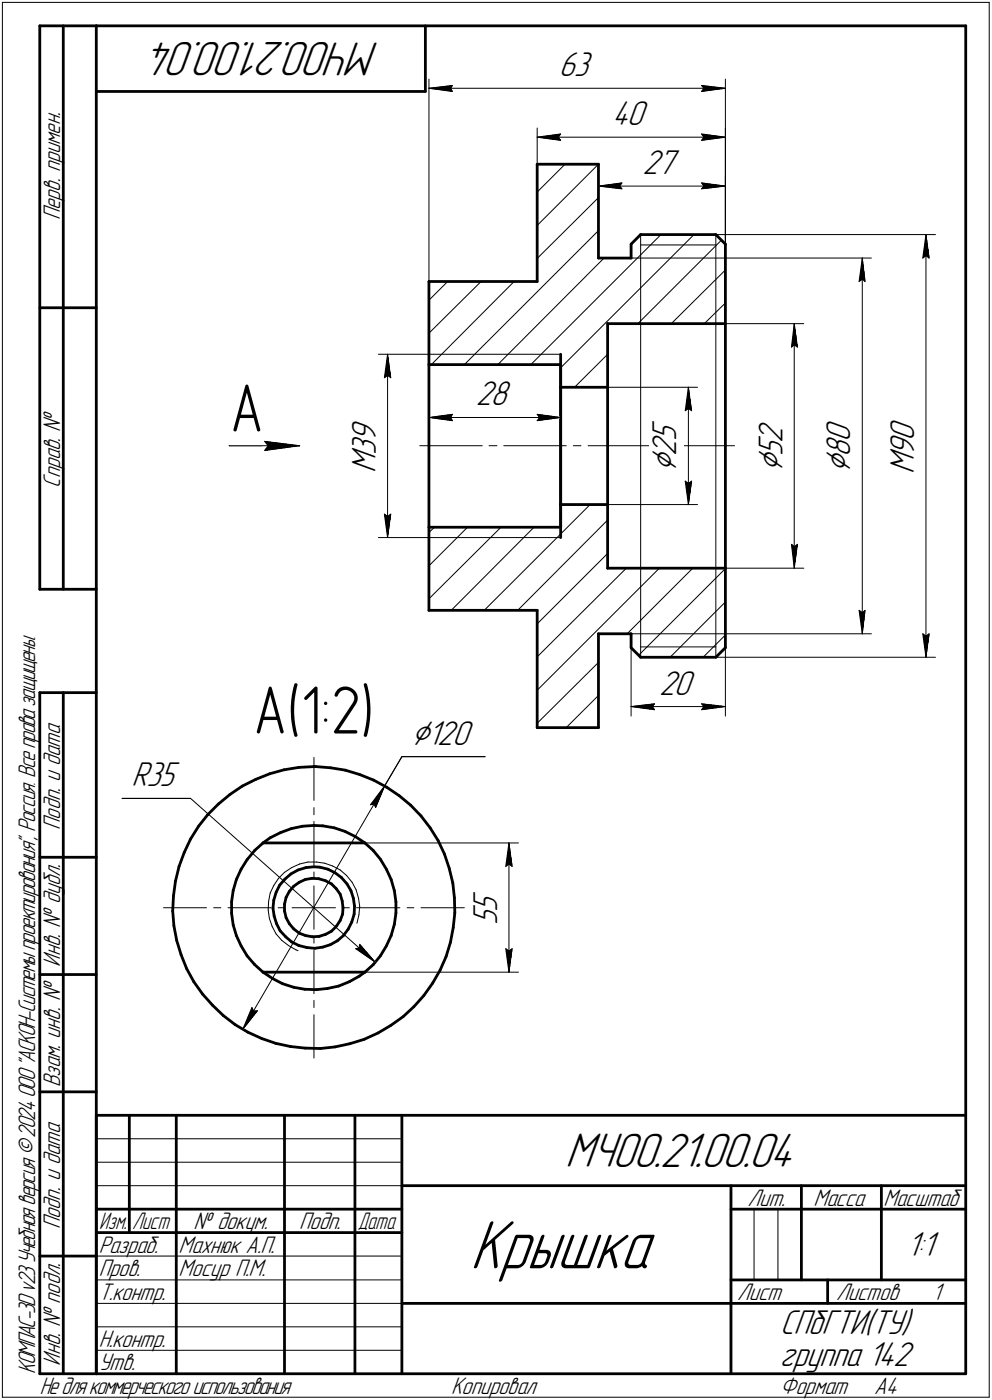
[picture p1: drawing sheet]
<svg xmlns="http://www.w3.org/2000/svg" width="211mm" height="298mm" viewBox="0 0 211 298" stroke-linecap="round" stroke-linejoin="round" font-family="sans-serif">
<defs><g id="words">
<text font-size="15.6" x="100" y="270.1">Крышка</text>
<g font-size="14.6">
<text x="49" y="91.9">А</text>
<text x="53.9" y="156.2">А(1:2)</text>
</g>
<g font-size="10.9">
<text x="80.8" y="9" transform="rotate(-180 80.8 9)">МЧ00.21.00.04</text>
<text x="120.2" y="248.5">МЧ00.21.00.04</text>
</g>
<g font-size="8.5">
<text x="143.9" y="100.6" transform="rotate(-90 143.9 100.6)">Ç</text>
<text x="166.5" y="100.6" transform="rotate(-90 166.5 100.6)">Ç</text>
<text x="180.9" y="100.8" transform="rotate(-90 180.9 100.8)">Ç</text>
<text x="87.5" y="158.6">Ç120</text>
</g>
<g font-size="7.8">
<text x="118.9" y="16.3">63</text>
<text x="130.2" y="26.7">40</text>
<text x="136.7" y="37.1">27</text>
<text x="101.2" y="86.3">28</text>
<text x="80" y="94.1" transform="rotate(-90 80 94.1)">9</text>
<text x="143.9" y="93.9" transform="rotate(-90 143.9 93.9)">5</text>
<text x="166.5" y="94.3" transform="rotate(-90 166.5 94.3)">2</text>
<text x="180.9" y="94.1" transform="rotate(-90 180.9 94.1)">0</text>
<text x="194.5" y="93.9" transform="rotate(-90 194.5 93.9)">0</text>
<text x="80" y="100.8" transform="rotate(-90 80 100.8)">M</text>
<text x="80" y="96.8" transform="rotate(-90 80 96.8)">3</text>
<text x="143.9" y="97.1" transform="rotate(-90 143.9 97.1)">2</text>
<text x="166.5" y="97.1" transform="rotate(-90 166.5 97.1)">5</text>
<text x="180.9" y="97.3" transform="rotate(-90 180.9 97.3)">8</text>
<text x="194.5" y="101" transform="rotate(-90 194.5 101)">M</text>
<text x="194.5" y="97" transform="rotate(-90 194.5 97)">9</text>
<text x="140.2" y="148">20</text>
<text x="28" y="167.5">R35</text>
<text x="105.8" y="196.9" transform="rotate(-90 105.8 196.9)">5</text>
<text x="105.8" y="194.2" transform="rotate(-90 105.8 194.2)">5</text>
<text x="192.9" y="267.5">1:1</text>
<text x="166" y="284.1">СПбГТИ(ТУ)</text>
<text x="166" y="291">группа 142</text>
</g>
<g font-size="5.4">
<text x="12.8" y="46.9" transform="rotate(-90 12.8 46.9)">Перв. примен.</text>
<text x="12.8" y="103.8" transform="rotate(-90 12.8 103.8)">Справ. !</text>
<text x="12.8" y="176.7" transform="rotate(-90 12.8 176.7)">Подп. и дата</text>
<text x="12.8" y="205.8" transform="rotate(-90 12.8 205.8)">Инв. ! дубл.</text>
<text x="12.8" y="231.6" transform="rotate(-90 12.8 231.6)">Взам. инв. !</text>
<text x="159.1" y="256.8">Лит.</text>
<text x="173.1" y="256.8">Масса</text>
<text x="188" y="256.8">Масштаб</text>
<text x="12.8" y="261.7" transform="rotate(-90 12.8 261.7)">Подп. и дата</text>
<text x="41.2" y="261.8">! докум.</text>
<text x="63.6" y="261.8">Подп.</text>
<text x="21" y="266.8">Разраб.</text>
<text x="38" y="266.8">Махнюк А.П.</text>
<text x="21" y="271.8">Пров.</text>
<text x="38" y="271.8">Мосур П.М.</text>
<text x="21" y="276.8">Т.контр.</text>
<text x="156.9" y="276.8">Лист</text>
<text x="177.9" y="276.8">Листов</text>
<text x="198.4" y="276.8">1</text>
<text x="21" y="286.8">Н.контр.</text>
<text x="7.5" y="292.5" transform="rotate(-90 7.5 292.5)">КОМПАС-3Dv23Учебнаяверсия©2024ООО&quot;АСКОН-Системыпроектирования&quot;, Россия. Всеправазащищены.</text>
<text x="12.8" y="290.8" transform="rotate(-90 12.8 290.8)">Инв. ! подл.</text>
<text x="21" y="291.8">Утв.</text>
<text x="8.5" y="296.7">Недлякоммерческогоиспользования</text>
<text x="96" y="296.8">Копировал</text>
<text x="166" y="296.8">Формат</text>
<text x="186" y="296.8">A4</text>
</g>
<g font-size="5.3">
<text x="21.1" y="261.8">Изм.</text>
<text x="28.1" y="261.8">Лист</text>
<text x="76.1" y="261.8">Дата</text>
</g>
</g></defs>
<g fill="none" stroke="#000" stroke-width=".59">
<path d="M8.5 5.5v120zM8.5 5.5h12zM13.5 5.5v120zM20.5 5.5v287zM20.5 5.5h185zM20.5 19.5h70zM90.5 5.5v14zM205.5 5.5v287zM114.3 35h13zM114.3 35v24.9zM127.3 35v19.9zM91.3 59.9h23z"/>
<path d="M91.3 59.9v17.7zM127.3 54.9h7zM134.3 52v2.9zM136.3 50h16zM136.3 50l-2 2zM152.3 50l2 2zM154.3 52v16.9zM8.5 65.5h12zM91.3 77.6h28zM91.3 77.6v34.7zM119.3 77.6v4.9zM119.3 75.4v2.2z"/>
<path d="M129.3 68.9h25zM129.3 68.9v13.6zM154.3 68.9v52.1zM119.3 82.5h10zM119.3 82.5v24.9zM129.3 82.5v24.9zM91.3 112.3h28zM91.3 112.3v17.7zM119.3 107.4h10zM119.3 107.4v4.9zM119.3 112.3v2.2zM129.3 107.4v13.6z"/>
<path d="M8.5 125.5h12zM91.3 130h23zM114.3 130v24.9zM127.3 135h7zM127.3 135v19.9zM129.3 121h25zM134.3 137.9l2 2.1zM134.3 135v2.9zM136.3 140h16zM152.3 140l2-2.1zM154.3 121v16.9zM8.5 147.5v145z"/>
<path d="M8.5 147.5h12zM13.5 147.5v145zM114.3 154.9h13zM40.6 178.6l-1.4 2.9zM42.2 175.9l-1.6 2.7zM44.2 173.5l-2 2.4zM46.5 171.2l2.4-2zM46.5 171.2l-2.3 2.3zM48.9 169.2l2.7-1.8zM51.6 167.4l2.8-1.5zM54.4 165.9l3-1.1zM56 179.5h21.6z"/>
<path d="M56 179.5l1.5-1.1zM57.4 164.8l3.1-.9zM57.5 178.4l2.2-1.1zM59.7 177.3l2.3-.9zM60.5 163.9l3.1-.5zM62 176.4l2.3-.5zM63.6 163.4l3.2-.2zM64.3 175.9l2.5-.1zM66.8 163.2h.4zM66.8 175.8l1.9 .1zM67.2 163.2l3.2 .3zM68.7 175.9l2.4 .4z"/>
<path d="M70.4 163.5l3.1 .5zM71.1 176.3l2.3 .7zM73.4 177l2.2 1.1zM73.5 164l3 .9zM75.6 178.1l2 1.4zM76.5 164.9l3 1.2zM77.6 179.5l1.8 1.6zM79.5 166.1l2.8 1.5zM82.3 167.6l2.6 1.8zM84.9 169.4l2.5 2zM87.4 171.4l2.2 2.3zM89.6 173.7l1.9 2.6z"/>
<path d="M91.5 176.3l1.7 2.7zM93.2 179l1.4 2.9zM8.5 182.5h12zM36.7 194l.3 3.1zM36.9 190.8l-.2 3.2zM37 197.1l.6 3.1zM37.3 187.6l-.4 3.2zM38.1 184.5l-.8 3.1zM39.2 181.5l-1.1 3zM49.3 192v2.5zM49.3 194.5l.3 2.4zM49.6 189.7l-.3 2.3z"/>
<path d="M49.6 196.9l.7 2.3zM50.3 187.3l-.7 2.4zM50.3 199.2l1 2.2zM51.3 185.1l-1 2.2zM52.6 183l-1.3 2.1zM54.2 181.1l1.8-1.6zM54.2 181.1l-1.6 1.9zM58.1 193.4l.2 1.7zM58.3 191.7l-.2 1.7zM58.3 195.1l.5 1.6zM58.8 190l-.5 1.7zM58.8 196.7l.8 1.5z"/>
<path d="M59.5 188.5l-.7 1.5zM59.6 198.2l1.2 1.3zM60.5 192.5v1.5zM60.5 194l.4 1.4zM60.6 187.2l1.3-1.1zM60.6 187.2l-1.1 1.3zM60.8 199.5l1.3 1.1zM60.9 191.1l-.4 1.4zM60.9 195.4l.7 1.3zM61.6 189.8l-.7 1.3zM61.6 196.7l.9 1.1zM61.9 186.1l1.5-.8z"/>
<path d="M62.5 188.7l1.2-.8zM62.5 188.7l-.9 1.1zM62.5 197.8l1.2 .9zM63.4 185.3l1.7-.6zM63.7 187.9l1.2-.6zM63.7 198.7l1.3 .5zM64.9 187.3l1.5-.3zM65 199.2l1.5 .3zM65.1 184.7l1.7-.1zM66.4 187l1.4 .1zM66.5 199.5l1.4-.1zM66.8 184.6l1.3 .1z"/>
<path d="M67.8 187.1l1.5 .4zM67.9 199.4l1.4-.4zM68.1 184.7l1.7 .4zM69.3 187.5l1.2 .7zM69.3 199l1.2-.7zM69.8 185.1l1.5 .7zM70.5 188.2l1 1zM70.5 198.3l1-1zM71.3 185.8l1.3 1.1zM71.5 189.2l.9 1.2zM72.4 190.4l.4 1.5zM72.4 196l-.9 1.3z"/>
<path d="M72.6 186.9l1.2 1.3zM72.8 191.9l.2 1.4zM72.9 194.6l-.5 1.4zM73 193.3l-.1 1.3zM73.8 188.2l.9 1.5zM74.1 197.9l-1 1.3zM74.7 189.7l.5 1.6zM74.8 196.3l-.7 1.6zM75.2 191.3l.2 1.7zM75.4 194.6l-.6 1.7zM75.4 193v1.6zM79.4 181.1l1.5 1.9z"/>
<path d="M80.9 183l1.3 2.1zM82.2 185.1l1 2.2zM83.2 199.2l-1 2.2zM83.2 187.3l.7 2.4zM83.9 196.8l-.7 2.4zM83.9 189.7l.3 2.3zM84.2 194.5l-.3 2.3zM84.2 192v2.5zM94.6 181.9l1 3zM95.6 184.9l.8 3.1zM96.4 188l.3 3.2zM96.4 197.5l-.6 3.2z"/>
<path d="M96.7 191.2l.1 3.2zM96.8 194.4l-.4 3.1zM8.5 207.5h12zM37.6 200.2l.9 3.1zM38.5 203.3l1.2 2.9zM39.7 206.2l1.5 2.8zM41.2 209l1.9 2.7zM43.1 211.7l2.1 2.3zM45.2 214l2.3 2.2zM47.5 216.2l2.5 2zM50 218.2l2.7 1.6zM51.3 201.4l1.3 2.1z"/>
<path d="M52.6 203.5l1.6 1.9zM52.7 219.8l3 1.3zM54.2 205.4l1.8 1.6zM56 207l2 1.4zM56 207h21.6zM58 208.4l2.1 1.1zM60.1 209.5l2.4 .7zM62.1 200.6l1.5 .7zM62.5 210.2l2.4 .5zM63.6 201.3l1.7 .5zM64.9 210.7h2.4zM65.3 201.8l1.7 .1z"/>
<path d="M67 201.9l1.7-.2zM67.3 210.7l2.4-.2zM68.7 201.7l1.6-.5zM69.7 210.5l2.4-.5zM70.3 201.2l1.5-.9zM71.8 200.3l1.3-1.1zM72.1 210l2.2-1zM74.3 209l2.2-1.1zM76.5 207.9l1.1-.9zM77.6 207l1.8-1.6zM80.4 220l2.7-1.6zM80.9 203.5l-1.5 1.9z"/>
<path d="M82.2 201.4l-1.3 2.1zM83.1 218.4l2.7-1.9zM85.8 216.5l2.3-2.1zM90.2 212l-2.1 2.4zM92 209.4l-1.8 2.6zM93.6 206.6l-1.6 2.8zM94.9 203.7l-1.3 2.9zM95.8 200.7l-.9 3zM8.5 232.5h12zM20.5 237.5h185zM20.5 237.5v55zM27.5 237.5v25z"/>
<path d="M37.5 237.5v55zM55.7 221.1l3 1.1zM58.7 222.2l3.1 .6zM60.5 237.5v55zM61.8 222.8l3.1 .4zM64.9 223.2l3.3 .1zM68.2 223.3l3.1-.4zM71.3 222.9l3.1-.7zM74.4 222.2l3.1-.9zM75.5 237.5v55zM77.5 221.3l2.9-1.3zM85.5 237.5v55z"/>
<path d="M20.5 257.5h65zM85.5 252.5h120zM155.5 252.5v40zM155.5 257.5h15zM170.5 252.5v20zM170.5 257.5h35zM187.5 252.5v20zM8.5 267.5h12zM20.5 262.5h65zM85.5 277.5h70zM155.5 277.5h50zM155.5 272.5h50z"/>
<path d="M176.1 272.5v5zM8.5 292.5h12zM20.5 292.5h185z"/>
</g>
<g fill="none" stroke="#000" stroke-width=".21">
<path d="M.5 .5v297zM.5 .5h210zM91.3 16.8v43.1zM91.3 18.8l5-.6zM91.3 18.8l5 .7zM91.3 18.8h63zM95.8 18.8l.5 .7zM96.3 18.2l-.5 .6zM149.3 19.5l5-.7zM149.3 18.2l.5 .6zM149.3 18.2l5 .6zM149.8 18.8l-.5 .7z"/>
<path d="M154.3 16.8v35.2zM210.5 .5v297zM114.3 27.3v7.7zM114.3 29.2l5-.7zM114.3 29.2l5 .7zM114.3 29.2h40zM118.8 29.2l.5 .7zM119.3 28.5l-.5 .7zM120.2 35l-5.9 5.9zM127.3 37.6v17.3zM127.3 39.6l5-.7zM127.3 39.6l5 .6z"/>
<path d="M127.3 39.6h27zM131.8 39.6l.5 .6zM132.3 38.9l-.5 .7zM149.3 29.9l5-.7zM149.3 28.5l.5 .7zM149.3 28.5l5 .7zM149.3 38.9l.5 .7zM149.3 38.9l5 .7zM149.8 29.2l-.5 .7zM149.8 39.6l-.5 .6zM154.3 27.3v24.7zM154.3 37.6v17.3z"/>
<path d="M109.4 59.9l-17.6 17.7zM114.3 55l13-12.9zM114.3 48l13-13zM128.5 54.9l-22.6 22.7zM134.3 54.9h51.1zM136.3 52.2h16zM136.3 50v18.9zM149.3 40.2l5-.6zM152.3 50v18.9zM152.3 50h46.8zM182.8 59.9l.7-.5zM183.5 54.9l.6 5z"/>
<path d="M183.5 59.4l.6 .5zM183.5 54.9l-.7 5zM183.5 54.9v80.1zM196.3 54.9l.7-.5zM197 50l.7 4.9zM197 54.4l.7 .5zM197 50l-.7 4.9zM197 50v90zM80.5 75.4h10.8zM82.5 75.4l.6 5zM82.5 79.9l.6 .5zM82.5 75.4l-.7 5z"/>
<path d="M82.5 75.4v39.1zM91.3 75.4h28zM91.3 71l11.1-11.1zM91.3 63.9l3.9-4zM91.3 77.6v13.2zM98.8 77.6l28.5-28.5zM112.9 77.6l27.7-27.6zM119.3 78.3l28.4-28.3zM119.3 77.6v13.2zM129.3 75.4l-7 7.1zM135.7 68.9l17.8-17.8zM136.3 68.9v52.1z"/>
<path d="M142.8 68.9l11.5-11.4zM149.9 68.9l4.4-4.4zM152.3 68.9v52.1zM154.3 68.9h16.7zM168.4 73.9l.6-.5zM169 68.9l.7 5zM169 73.4l.7 .5zM169 68.9l-.6 5zM169 68.9v52.1zM48.8 94.9h15zM56.3 95.9l7.5-1zM56.3 94l.8 .9z"/>
<path d="M56.3 94l7.5 .9zM57.1 94.9l-.8 1zM81.8 80.4l.7-.5zM89.3 94.9h13.3zM91.3 88.9l5-.7zM91.3 88.9l5 .7zM91.3 88.9h28zM95.8 88.9l.5 .7zM96.3 88.2l-.5 .7zM104.1 94.9h1.6zM107.2 94.9h13.3zM114.3 89.6l5-.7z"/>
<path d="M114.3 88.2l.5 .7zM114.3 88.2l5 .7zM114.8 88.9l-.5 .7zM122 94.9h1.6zM125.1 94.9h13.3zM129.3 82.5h19.1zM139.9 94.9h1.6zM143 94.9h13.3zM145.8 87.5l.7-.5zM146.5 82.5l.7 5zM146.5 87l.7 .5zM146.5 82.5l-.7 5z"/>
<path d="M146.5 82.5v24.9zM80.5 114.5h10.8zM81.8 109.5l.7 5zM81.8 109.5l.7 .5zM82.5 110l.6-.5zM83.1 109.5l-.6 5zM91.3 114.5h28zM91.3 113.4l1.2-1.1zM113.6 112.3l-17.6 17.7zM129.3 117.9l-15 14.9zM129.3 110.7l-19.1 19.3zM129.3 107.4h19.1z"/>
<path d="M145.8 102.4l.7 5zM145.8 102.4l.7 .6zM146.5 103l.7-.6zM147.2 102.4l-.7 5zM168.4 115.9l.6 5.1zM168.4 115.9l.6 .5zM169 116.4l.7-.5zM169.7 115.9l-.7 5.1zM91.3 127.5l15.3-15.2zM91.3 120.5l8.2-8.2zM103 130l22.6-22.6zM114.3 139.9l19-18.9z"/>
<path d="M133.4 135l14-14zM134.3 135h51.1zM134.3 137.9v14.6zM136.3 121v19zM136.3 137.8h16zM142.6 140l11.7-11.8zM149.6 140l4.7-4.8zM152.3 121v19zM152.3 140h46.8zM154.3 121.1l-18.4 18.4zM154.3 121h16.7zM154.3 137.9v14.6z"/>
<path d="M182.8 130l.7 5zM182.8 130l.7 .5zM183.5 130.5l.6-.5zM184.1 130l-.6 5zM196.3 135l.7 5zM196.3 135l.7 .5zM197 135.5l.7-.5zM197.7 135l-.7 5zM114.3 154l13-12.9zM114.3 147l26-26zM120.5 154.9l6.8-6.8zM134.3 150.5l5-.6z"/>
<path d="M134.3 150.5l5 .6zM134.3 150.5h20zM138.8 150.5l.5 .6zM139.3 149.9l-.5 .6zM149.3 151.1l5-.6zM149.3 149.9l.5 .6zM149.3 149.9l5 .6zM149.8 150.5l-.5 .6zM26 170h14.6zM40.6 170l39.2 34.9zM66.8 161.3v9.1zM66.8 172v1.5z"/>
<path d="M66.8 174.9v9.2zM77.6 179.5h32.7zM78.8 171.4l.8-.2zM79.6 171.2l.3 .8zM81.9 167.3l-2 4.7zM81.9 167.3l-3.1 4.1zM81.9 167.3l-30.3 51.9zM85.5 161.1l-3.6 6.2zM85.5 161.1h17.7zM108.3 179.5l.7 5zM108.3 179.5l-.7 5zM108.3 179.5v27.5z"/>
<path d="M34.8 193.3h9.1zM45.5 193.3h1.5zM48.5 193.3h9.2zM57.1 193.8l.2 1.8zM57.1 191.9v1.9zM57.3 195.6l.6 1.7zM57.5 190.2l-.4 1.7zM57.9 197.3l.9 1.6zM58.3 188.6l-.8 1.6zM58.8 198.9l1.1 1.3zM59.2 193.3h1.5zM59.3 187l-1 1.6z"/>
<path d="M60.5 185.8l1.6-1.1zM60.5 185.8l-1.2 1.2zM62.1 184.7l1.7-.7zM62.1 193.3h4.7zM63.8 184l1.7-.4zM65.5 183.6h1.8zM66.8 185.7v1.5zM66.8 188.6v4.7zM66.8 199.4v1.4zM66.8 193.3v4.6zM66.8 193.3h4.6zM67.3 183.6l1.8 .2z"/>
<path d="M69.1 183.8l1.7 .6zM70.8 184.4l1.6 .9zM72.4 185.3l1.3 1.1zM72.9 193.3h1.4zM73.7 186.4l1.2 1.5zM74.9 187.9l.9 1.6zM75.8 189.5l.5 1.8zM75.9 193.3h9.2zM76.3 191.3l.2 1.7zM76.4 194.8l-.5 1.8zM76.5 193l-.1 1.8zM86.6 193.3h1.5z"/>
<path d="M89.6 193.3h9.2zM107.6 184.5l.7-.5zM108.3 184l.7 .5zM53.6 214.5l-2 4.7zM53.6 214.5l.3 .8zM53.9 215.3l.9-.1zM54.8 215.2l-3.2 4zM59.9 200.2l1.5 1.1zM61.4 201.3l1.6 1zM63 202.3l.4 .1zM66.8 216.1v9.2zM66.8 213v1.5z"/>
<path d="M66.8 202.4v9.2zM75.7 202l4.1 2.9zM75.7 202l.8-.2zM76.5 201.1v.7zM76.5 201.1l3.3 3.8zM77.6 207h32.7zM107.6 202l.7 5zM107.6 202l.7 .5zM108.3 202.5l.7-.5zM109 202l-.7 5zM20.5 247.5h65zM20.5 252.5h65z"/>
<path d="M20.5 242.5h65zM160.4 257.5v15zM165.5 257.5v15zM20.5 267.5h65zM20.5 272.5h65zM20.5 277.5h65zM.5 297.5h210zM20.5 282.5h65zM20.5 287.5h65z"/>
</g>
<g fill="#fff" stroke="#fff" stroke-width=".21">
<path d="M53.9 144.9h25.7zM53.9 145h25.7zM53.9 145.1h25.7zM53.9 145.2h25.7zM53.9 145.3h25.7zM53.9 145.4h25.7zM53.9 145.5h25.7zM53.9 145.5h25.7zM53.9 145.6h25.7zM53.9 145.7h25.7zM53.9 145.8h25.7zM53.9 145.9h25.7zM53.9 146h25.7zM53.9 146h25.7zM53.9 146.1h25.7zM53.9 146.2h25.7zM53.9 146.3h25.7zM53.9 146.4h25.7zM53.9 146.5h25.7zM53.9 146.6h25.7zM53.9 146.6h25.7zM53.9 146.7h25.7zM53.9 146.8h25.7zM53.9 146.9h25.7zM53.9 147h25.7zM53.9 147.1h25.7zM53.9 147.2h25.7zM53.9 147.2h25.7zM53.9 147.3h25.7zM53.9 147.4h25.7zM53.9 147.5h25.7zM53.9 147.6h25.7zM53.9 147.7h25.7zM53.9 147.7h25.7zM53.9 147.8h25.7zM53.9 147.9h25.7zM53.9 148h25.7zM53.9 148.1h25.7zM53.9 148.2h25.7zM53.9 148.3h25.7zM53.9 148.3h25.7zM53.9 148.4h25.7zM53.9 148.5h25.7zM53.9 148.6h25.7zM53.9 148.7h25.7zM53.9 148.8h25.7zM53.9 148.8h25.7zM53.9 148.9h25.7zM53.9 149h25.7zM53.9 149.1h25.7zM53.9 149.2h25.7zM53.9 149.3h25.7zM53.9 149.4h25.7zM53.9 149.4h25.7zM53.9 149.5h25.7zM53.9 149.6h25.7zM53.9 149.7h25.7zM53.9 149.8h25.7zM53.9 149.9h25.7zM53.9 149.9h25.7zM53.9 150h25.7zM53.9 150.1h25.7zM53.9 150.2h25.7zM53.9 150.3h25.7zM53.9 150.4h25.7zM53.9 150.5h25.7zM53.9 150.5h25.7zM53.9 150.6h25.7zM53.9 150.7h25.7zM53.9 150.8h25.7zM53.9 150.9h25.7zM53.9 151h25.7zM53.9 151h25.7zM53.9 151.1h25.7zM53.9 151.2h25.7zM53.9 151.3h25.7zM53.9 151.4h25.7zM53.9 151.5h25.7zM53.9 151.6h25.7zM53.9 151.6h25.7zM53.9 151.7h25.7zM53.9 151.8h25.7zM53.9 151.9h25.7zM53.9 152h25.7zM53.9 152.1h25.7zM53.9 152.1h25.7zM53.9 152.2h25.7zM53.9 152.3h25.7zM53.9 152.4h25.7zM53.9 152.5h25.7zM53.9 152.6h25.7zM53.9 152.7h25.7zM53.9 152.7h25.7zM53.9 152.8h25.7zM53.9 152.9h25.7zM53.9 153h25.7zM53.9 153.1h25.7zM53.9 153.2h25.7zM53.9 153.2h25.7zM53.9 153.3h25.7zM53.9 153.4h25.7zM53.9 153.5h25.7zM53.9 153.6h25.7zM53.9 153.7h25.7zM53.9 153.8h25.7zM53.9 153.8h25.7zM53.9 153.9h25.7zM53.9 154h25.7zM53.9 154.1h25.7zM53.9 154.2h25.7zM53.9 154.3h25.7zM53.9 154.3h25.7zM53.9 154.4h25.7zM53.9 154.5h25.7zM53.9 154.6h25.7zM53.9 154.7h25.7zM53.9 154.8h25.7zM53.9 154.9h25.7zM53.9 154.9h25.7zM53.9 155h25.7zM53.9 155.1h25.7zM53.9 155.2h25.7zM53.9 155.3h25.7zM53.9 155.4h25.7zM53.9 155.4h25.7zM53.9 155.5h25.7zM53.9 155.6h25.7zM53.9 155.7h25.7zM53.9 155.8h25.7zM53.9 155.9h25.7zM53.9 156h25.7zM53.9 156h25.7zM53.9 156.1h25.7zM53.9 156.2h25.7zM53.9 156.3h25.7zM53.9 156.4h25.7zM53.9 156.5h25.7zM53.9 156.5h25.7zM53.9 156.6h25.7zM53.9 156.7h25.7zM53.9 156.8h25.7zM53.9 156.9h25.7zM53.9 157h25.7zM53.9 157.1h25.7zM53.9 157.1h25.7zM53.9 157.2h25.7zM53.9 157.3h25.7zM53.9 157.4h25.7zM53.9 157.5h25.7zM53.9 157.6h25.7zM53.9 157.6h25.7zM53.9 157.7h25.7zM53.9 157.8h25.7zM53.9 157.9h25.7zM53.9 158h25.7zM53.9 158.1h25.7zM53.9 158.2h25.7zM53.9 158.2h25.7zM53.9 158.3h25.7zM53.9 158.4h25.7zM53.9 158.5h25.7zM53.9 158.6h25.7zM53.9 158.7h25.7zM53.9 158.7h25.7zM53.9 158.8h25.7zM53.9 158.9h25.7zM53.9 159h25.7zM53.9 159.1h25.7zM53.9 159.2h25.7z"/>
<path d="M53.3 213.9h.2zM53.3 214h.4zM53.3 214h.5zM53.3 214.1h.6zM53.2 214.2h.9zM53.2 214.3h1zM53.2 214.4h1.2zM53.1 214.5h1.3zM53.1 214.5h1.5zM53 214.6h1.8zM53 214.7h1.9zM53 214.8h2zM52.9 214.9h2.3zM52.9 215h2.5zM52.8 215.1h2.7zM52.8 215.1h2.7zM52.7 215.2h2.7zM52.7 215.3h2.6zM52.7 215.4h2.5zM52.7 215.5h2.5zM52.7 215.6h2.4zM52.6 215.6h2.4zM52.6 215.7h2.3zM52.6 215.8h2.3zM52.5 215.9h2.4zM52.5 216h2.3zM52.4 216.1h2.3zM52.4 216.2h2.2zM52.3 216.2h2.3zM52.3 216.3h2.2zM52.3 216.4h2.1zM52.2 216.5h2.2zM52.2 216.6h2.2zM52.2 216.7h2.1zM52.2 216.7h2zM52.2 216.8h1.9zM52.1 216.9h2zM52.1 217h1.9zM52 217.1h1.9zM52 217.2h1.8zM51.9 217.3h1.9zM51.9 217.3h1.9zM51.9 217.4h1.8zM51.9 217.5h1.7zM51.9 217.6h1.6zM51.9 217.7h1.6zM51.9 217.8h1.5zM51.9 217.8h1.4zM51.8 217.9h1.5zM51.8 218h1.4zM51.8 218.1h1.3zM51.8 218.2h1.2zM51.8 218.3h1.1zM51.8 218.4h.9zM51.8 218.4h.9zM51.8 218.5h.8zM51.7 218.6h.7zM51.7 218.7h.6zM51.7 218.8h.5zM51.7 218.9h.5zM51.7 218.9h.3zM51.7 219h.2z"/>
<path d="M81.7 167.5h.2zM81.6 167.6h.3zM81.4 167.6h.5zM81.4 167.7h.5zM81.3 167.8h.6zM81.1 167.9h.8zM81 168h.8zM80.9 168.1h.9zM80.9 168.1h.9zM80.7 168.2h1.1zM80.6 168.3h1.2zM80.5 168.4h1.3zM80.3 168.5h1.5zM80.3 168.6h1.5zM80.3 168.7h1.4zM80.2 168.7h1.5zM80.1 168.8h1.6zM80.1 168.9h1.6zM80 169h1.7zM79.9 169.1h1.8zM79.8 169.2h1.9zM79.8 169.2h1.8zM79.8 169.3h1.8zM79.7 169.4h1.9zM79.6 169.5h1.9zM79.5 169.6h2zM79.5 169.7h1.9zM79.4 169.8h2zM79.3 169.8h2.1zM79.2 169.9h2.2zM79.2 170h2.2zM79.2 170.1h2.1zM79.1 170.2h2.2zM79 170.3h2.3zM79 170.3h2.2zM78.9 170.4h2.3zM78.8 170.5h2.3zM78.7 170.6h2.4zM78.7 170.7h2.3zM78.7 170.8h2.3zM78.6 170.9h2.4zM78.5 170.9h2.4zM78.4 171h2.5zM78.4 171.1h2.5zM78.3 171.2h2.6zM78.2 171.3h2.7zM78.1 171.4h2.7zM78.1 171.4h2.7zM78.2 171.5h2.5zM78.3 171.6h2.4zM78.5 171.7h2.1zM78.6 171.8h2zM78.7 171.9h1.9zM78.8 172h1.7zM79 172h1.5zM79.1 172.1h1.3zM79.2 172.2h1.2zM79.4 172.3h1zM79.6 172.4h.7zM79.8 172.5h.5zM79.9 172.6h.4zM80.1 172.6h.2z"/>
<path d="M87.5 152.9h13.7zM87.5 153h13.7zM87.5 153.1h13.7zM87.5 153.2h13.7zM87.5 153.2h13.7zM87.5 153.3h13.7zM87.5 153.4h13.7zM87.5 153.5h13.7zM87.5 153.6h13.7zM87.5 153.7h13.7zM87.5 153.8h13.7zM87.5 153.8h13.7zM87.5 153.9h13.7zM87.5 154h13.7zM87.5 154.1h13.7zM87.5 154.2h13.7zM87.5 154.3h13.7zM87.5 154.3h13.7zM87.5 154.4h13.7zM87.5 154.5h13.7zM87.5 154.6h13.7zM87.5 154.7h13.7zM87.5 154.8h13.7zM87.5 154.9h13.7zM87.5 154.9h13.7zM87.5 155h13.7zM87.5 155.1h13.7zM87.5 155.2h13.7zM87.5 155.3h13.7zM87.5 155.4h13.7zM87.5 155.4h13.7zM87.5 155.5h13.7zM87.5 155.6h13.7zM87.5 155.7h13.7zM87.5 155.8h13.7zM87.5 155.9h13.7zM87.5 156h13.7zM87.5 156h13.7zM87.5 156.1h13.7zM87.5 156.2h13.7zM87.5 156.3h13.7zM87.5 156.4h13.7zM87.5 156.5h13.7zM87.5 156.5h13.7zM87.5 156.6h13.7zM87.5 156.7h13.7zM87.5 156.8h13.7zM87.5 156.9h13.7zM87.5 157h13.7zM87.5 157.1h13.7zM87.5 157.1h13.7zM87.5 157.2h13.7zM87.5 157.3h13.7zM87.5 157.4h13.7zM87.5 157.5h13.7zM87.5 157.6h13.7zM87.5 157.6h13.7zM87.5 157.7h13.7zM87.5 157.8h13.7zM87.5 157.9h13.7zM87.5 158h13.7zM87.5 158.1h13.7zM87.5 158.2h13.7zM87.5 158.2h13.7zM87.5 158.3h13.7zM87.5 158.4h13.7zM87.5 158.5h13.7zM87.5 158.6h13.7zM87.5 158.7h13.7zM87.5 158.7h13.7zM87.5 158.8h13.7zM87.5 158.9h13.7zM87.5 159h13.7zM87.5 159.1h13.7zM87.5 159.2h13.7zM87.5 159.3h13.7zM87.5 159.3h13.7zM87.5 159.4h13.7zM87.5 159.5h13.7zM87.5 159.6h13.7zM87.5 159.7h13.7zM87.5 159.8h13.7zM87.5 159.9h13.7zM87.5 159.9h13.7zM87.5 160h13.7zM87.5 160.1h13.7z"/>
<path d="M100.2 189.6h7.1zM100.2 189.7h7.1zM100.2 189.7h7.1zM100.2 189.8h7.1zM100.2 189.9h7.1zM100.2 190h7.1zM100.2 190.1h7.1zM100.2 190.2h7.1zM100.2 190.2h7.1zM100.2 190.3h7.1zM100.2 190.4h7.1zM100.2 190.5h7.1zM100.2 190.6h7.1zM100.2 190.7h7.1zM100.2 190.8h7.1zM100.2 190.8h7.1zM100.2 190.9h7.1zM100.2 191h7.1zM100.2 191.1h7.1zM100.2 191.2h7.1zM100.2 191.3h7.1zM100.2 191.3h7.1zM100.2 191.4h7.1zM100.2 191.5h7.1zM100.2 191.6h7.1zM100.2 191.7h7.1zM100.2 191.8h7.1zM100.2 191.9h7.1zM100.2 191.9h7.1zM100.2 192h7.1zM100.2 192.1h7.1zM100.2 192.2h7.1zM100.2 192.3h7.1zM100.2 192.4h7.1zM100.2 192.4h7.1zM100.2 192.5h7.1zM100.2 192.6h7.1zM100.2 192.7h7.1zM100.2 192.8h7.1zM100.2 192.9h7.1zM100.2 193h7.1zM100.2 193h7.1zM100.2 193.1h7.1zM100.2 193.2h7.1zM100.2 193.3h7.1zM100.2 193.4h7.1zM100.2 193.5h7.1zM100.2 193.5h7.1zM100.2 193.6h7.1zM100.2 193.7h7.1zM100.2 193.8h7.1zM100.2 193.9h7.1zM100.2 194h7.1zM100.2 194.1h7.1zM100.2 194.1h7.1zM100.2 194.2h7.1zM100.2 194.3h7.1zM100.2 194.4h7.1zM100.2 194.5h7.1zM100.2 194.6h7.1zM100.2 194.6h7.1zM100.2 194.7h7.1zM100.2 194.8h7.1zM100.2 194.9h7.1zM100.2 195h7.1zM100.2 195.1h7.1zM100.2 195.2h7.1zM100.2 195.2h7.1zM100.2 195.3h7.1zM100.2 195.4h7.1zM100.2 195.5h7.1zM100.2 195.6h7.1zM100.2 195.7h7.1zM100.2 195.7h7.1zM100.2 195.8h7.1zM100.2 195.9h7.1zM100.2 196h7.1zM100.2 196.1h7.1zM100.2 196.2h7.1zM100.2 196.3h7.1zM100.2 196.3h7.1zM100.2 196.4h7.1zM100.2 196.5h7.1zM100.2 196.6h7.1zM100.2 196.7h7.1zM100.2 196.8h7.1zM100.2 196.8h7.1z"/>
<path d="M108.2 179.7h.3zM108.2 179.8h.3zM108.1 179.9h.4zM108.1 180h.4zM108 180.1h.5zM108 180.2h.6zM108 180.3h.6zM107.9 180.3h.8zM107.9 180.4h.8zM107.9 180.5h.9zM107.9 180.6h.9zM107.8 180.7h1zM107.8 180.8h1.1zM107.8 180.8h1.1zM107.7 180.9h1.3zM107.7 181h1.3zM107.6 181.1h1.5zM107.6 181.2h1.5zM107.5 181.3h1.6zM107.5 181.4h1.6zM107.5 181.4h1.6zM107.5 181.5h1.6zM107.5 181.6h1.6zM107.5 181.7h1.6zM107.5 181.8h1.6zM107.5 181.9h1.6zM107.5 181.9h1.7zM107.4 182h1.8zM107.4 182.1h1.8zM107.4 182.2h1.8zM107.4 182.3h1.8zM107.4 182.4h1.8zM107.4 182.5h1.8zM107.4 182.5h1.9zM107.4 182.6h1.9zM107.4 182.7h1.9zM107.4 182.8h1.9zM107.4 182.9h1.9zM107.4 183h1.9zM107.4 183h1.9zM107.4 183.1h1.9zM107.4 183.2h2zM107.4 183.3h2zM107.4 183.4h2zM107.4 183.5h2zM107.3 183.6h2.1zM107.3 183.6h2.1zM107.3 183.7h2.1zM107.3 183.8h2.2zM107.3 183.9h2.2zM107.3 184h2.2zM107.3 184.1h2.2zM107.3 184.1h2.2zM107.3 184.2h2.2zM107.2 184.3h2.3zM107.2 184.4h2.4zM107.2 184.5h2.4zM107.2 184.6h2.4zM107.2 184.7h2.4zM107.2 184.7h2.4zM107.2 184.8h2.4zM107.2 184.9h2.4z"/>
<path d="M107.1 201.5h2.5zM107.2 201.6h2.4zM107.2 201.7h2.4zM107.2 201.8h2.4zM107.2 201.8h2.4zM107.2 201.9h2.4zM107.2 202h2.4zM107.2 202.1h2.4zM107.2 202.2h2.3zM107.3 202.3h2.2zM107.3 202.4h2.2zM107.3 202.4h2.2zM107.3 202.5h2.2zM107.3 202.6h2.2zM107.3 202.7h2.2zM107.3 202.8h2.1zM107.3 202.9h2.1zM107.3 202.9h2.1zM107.4 203h2zM107.4 203.1h2zM107.4 203.2h2zM107.4 203.3h2zM107.4 203.4h1.9zM107.4 203.5h1.9zM107.4 203.5h1.9zM107.4 203.6h1.9zM107.4 203.7h1.9zM107.4 203.8h1.9zM107.4 203.9h1.9zM107.4 204h1.9zM107.4 204h1.8zM107.4 204.1h1.8zM107.4 204.2h1.8zM107.4 204.3h1.8zM107.4 204.4h1.8zM107.4 204.5h1.8zM107.5 204.6h1.7zM107.5 204.6h1.6zM107.5 204.7h1.6zM107.5 204.8h1.6zM107.5 204.9h1.6zM107.5 205h1.6zM107.5 205.1h1.6zM107.5 205.1h1.6zM107.5 205.2h1.6zM107.6 205.3h1.5zM107.6 205.4h1.5zM107.7 205.5h1.3zM107.7 205.6h1.3zM107.8 205.7h1.1zM107.8 205.7h1.1zM107.8 205.8h1zM107.9 205.9h.9zM107.9 206h.9zM107.9 206.1h.8zM107.9 206.2h.8zM108 206.2h.6zM108 206.3h.6zM108 206.4h.5zM108.1 206.5h.4zM108.1 206.6h.4zM108.2 206.7h.3zM108.2 206.8h.3z"/>
<path d="M76.5 200.5h.2zM76.4 200.6h.4zM76.3 200.7h.6zM76.2 200.7h.8zM76.2 200.8h.8zM76.1 200.9h1zM76 201h1.2zM75.9 201.1h1.3zM75.9 201.2h1.4zM75.8 201.3h1.6zM75.7 201.3h1.8zM75.6 201.4h2zM75.5 201.5h2.1zM75.4 201.6h2.3zM75.4 201.7h2.4zM75.3 201.8h2.5zM75.2 201.8h2.7zM75.1 201.9h2.9zM75 202h3.1zM74.9 202.1h3.2zM75.1 202.2h3.1zM75.2 202.3h3.1zM75.4 202.4h3zM75.4 202.4h3zM75.6 202.5h2.9zM75.7 202.6h2.9zM75.9 202.7h2.8zM75.9 202.8h2.8zM76.1 202.9h2.7zM76.2 202.9h2.7zM76.4 203h2.6zM76.5 203.1h2.5zM76.6 203.2h2.5zM76.7 203.3h2.4zM76.9 203.4h2.3zM77 203.5h2.2zM77.1 203.5h2.1zM77.2 203.6h2zM77.4 203.7h1.9zM77.5 203.8h1.8zM77.6 203.9h1.8zM77.7 204h1.7zM77.9 204h1.6zM78 204.1h1.5zM78.1 204.2h1.5zM78.3 204.3h1.3zM78.6 204.4h1.1zM78.7 204.5h1zM79 204.6h.8zM79.2 204.6h.6zM79.4 204.7h.4zM79.7 204.8h.1z"/>
<path d="M28 161.9h10.5zM28 162h10.5zM28 162.1h10.5zM28 162.1h10.5zM28 162.2h10.5zM28 162.3h10.5zM28 162.4h10.5zM28 162.5h10.5zM28 162.6h10.5zM28 162.6h10.5zM28 162.7h10.5zM28 162.8h10.5zM28 162.9h10.5zM28 163h10.5zM28 163.1h10.5zM28 163.2h10.5zM28 163.2h10.5zM28 163.3h10.5zM28 163.4h10.5zM28 163.5h10.5zM28 163.6h10.5zM28 163.7h10.5zM28 163.7h10.5zM28 163.8h10.5zM28 163.9h10.5zM28 164h10.5zM28 164.1h10.5zM28 164.2h10.5zM28 164.3h10.5zM28 164.3h10.5zM28 164.4h10.5zM28 164.5h10.5zM28 164.6h10.5zM28 164.7h10.5zM28 164.8h10.5zM28 164.8h10.5zM28 164.9h10.5zM28 165h10.5zM28 165.1h10.5zM28 165.2h10.5zM28 165.3h10.5zM28 165.4h10.5zM28 165.4h10.5zM28 165.5h10.5zM28 165.6h10.5zM28 165.7h10.5zM28 165.8h10.5zM28 165.9h10.5zM28 165.9h10.5zM28 166h10.5zM28 166.1h10.5zM28 166.2h10.5zM28 166.3h10.5zM28 166.4h10.5zM28 166.5h10.5zM28 166.5h10.5zM28 166.6h10.5zM28 166.7h10.5zM28 166.8h10.5zM28 166.9h10.5zM28 167h10.5zM28 167h10.5zM28 167.1h10.5zM28 167.2h10.5zM28 167.3h10.5zM28 167.4h10.5zM28 167.5h10.5zM28 167.6h10.5zM28 167.6h10.5zM28 167.7h10.5zM28 167.8h10.5zM28 167.9h10.5zM28 168h10.5zM28 168.1h10.5zM28 168.1h10.5zM28 168.2h10.5zM28 168.3h10.5zM28 168.4h10.5zM28 168.5h10.5zM28 168.6h10.5zM28 168.7h10.5zM28 168.7h10.5zM28 168.8h10.5zM28 168.9h10.5z"/>
<path d="M48.9 80.7h7.2zM48.9 80.8h7.2zM48.9 80.9h7.2zM48.9 80.9h7.2zM48.9 81h7.2zM48.9 81.1h7.2zM48.9 81.2h7.2zM48.9 81.3h7.2zM48.9 81.4h7.2zM48.9 81.4h7.2zM48.9 81.5h7.2zM48.9 81.6h7.2zM48.9 81.7h7.2zM48.9 81.8h7.2zM48.9 81.9h7.2zM48.9 82h7.2zM48.9 82h7.2zM48.9 82.1h7.2zM48.9 82.2h7.2zM48.9 82.3h7.2zM48.9 82.4h7.2zM48.9 82.5h7.2zM48.9 82.5h7.2zM48.9 82.6h7.2zM48.9 82.7h7.2zM48.9 82.8h7.2zM48.9 82.9h7.2zM48.9 83h7.2zM48.9 83.1h7.2zM48.9 83.1h7.2zM48.9 83.2h7.2zM48.9 83.3h7.2zM48.9 83.4h7.2zM48.9 83.5h7.2zM48.9 83.6h7.2zM48.9 83.7h7.2zM48.9 83.7h7.2zM48.9 83.8h7.2zM48.9 83.9h7.2zM48.9 84h7.2zM48.9 84.1h7.2zM48.9 84.2h7.2zM48.9 84.2h7.2zM48.9 84.3h7.2zM48.9 84.4h7.2zM48.9 84.5h7.2zM48.9 84.6h7.2zM48.9 84.7h7.2zM48.9 84.8h7.2zM48.9 84.8h7.2zM48.9 84.9h7.2zM48.9 85h7.2zM48.9 85.1h7.2zM48.9 85.2h7.2zM48.9 85.3h7.2zM48.9 85.3h7.2zM48.9 85.4h7.2zM48.9 85.5h7.2zM48.9 85.6h7.2zM48.9 85.7h7.2zM48.9 85.8h7.2zM48.9 85.9h7.2zM48.9 85.9h7.2zM48.9 86h7.2zM48.9 86.1h7.2zM48.9 86.2h7.2zM48.9 86.3h7.2zM48.9 86.4h7.2zM48.9 86.4h7.2zM48.9 86.5h7.2zM48.9 86.6h7.2zM48.9 86.7h7.2zM48.9 86.8h7.2zM48.9 86.9h7.2zM48.9 87h7.2zM48.9 87h7.2zM48.9 87.1h7.2zM48.9 87.2h7.2zM48.9 87.3h7.2zM48.9 87.4h7.2zM48.9 87.5h7.2zM48.9 87.5h7.2zM48.9 87.6h7.2zM48.9 87.7h7.2zM48.9 87.8h7.2zM48.9 87.9h7.2zM48.9 88h7.2zM48.9 88.1h7.2zM48.9 88.1h7.2zM48.9 88.2h7.2zM48.9 88.3h7.2zM48.9 88.4h7.2zM48.9 88.5h7.2zM48.9 88.6h7.2zM48.9 88.6h7.2zM48.9 88.7h7.2zM48.9 88.8h7.2zM48.9 88.9h7.2zM48.9 89h7.2zM48.9 89.1h7.2zM48.9 89.2h7.2zM48.9 89.2h7.2zM48.9 89.3h7.2zM48.9 89.4h7.2zM48.9 89.5h7.2zM48.9 89.6h7.2zM48.9 89.7h7.2zM48.9 89.7h7.2zM48.9 89.8h7.2zM48.9 89.9h7.2zM48.9 90h7.2zM48.9 90.1h7.2zM48.9 90.2h7.2zM48.9 90.3h7.2zM48.9 90.3h7.2zM48.9 90.4h7.2zM48.9 90.5h7.2zM48.9 90.6h7.2zM48.9 90.7h7.2zM48.9 90.8h7.2zM48.9 90.8h7.2zM48.9 90.9h7.2zM48.9 91h7.2zM48.9 91.1h7.2zM48.9 91.2h7.2zM48.9 91.3h7.2zM48.9 91.4h7.2zM48.9 91.4h7.2zM48.9 91.5h7.2zM48.9 91.6h7.2zM48.9 91.7h7.2zM48.9 91.8h7.2zM48.9 91.9h7.2zM48.9 91.9h7.2zM48.9 92h7.2zM48.9 92.1h7.2zM48.9 92.2h7.2zM48.9 92.3h7.2zM48.9 92.4h7.2zM48.9 92.5h7.2zM48.9 92.5h7.2zM48.9 92.6h7.2zM48.9 92.7h7.2zM48.9 92.8h7.2zM48.9 92.9h7.2zM48.9 93h7.2zM48.9 93h7.2zM48.9 93.1h7.2zM48.9 93.2h7.2zM48.9 93.3h7.2zM48.9 93.4h7.2zM48.9 93.5h7.2zM48.9 93.6h7.2zM48.9 93.6h7.2zM48.9 93.7h7.2zM48.9 93.8h7.2zM48.9 93.9h7.2zM48.9 94h7.2zM48.9 94.1h7.2zM48.9 94.1h7.2zM48.9 94.2h7.2zM48.9 94.3h7.2zM48.9 94.4h7.2zM48.9 94.5h7.2zM48.9 94.6h7.2zM48.9 94.7h7.2zM48.9 94.7h7.2zM48.9 94.8h7.2z"/>
<path d="M55.8 93.5h.7zM55.8 93.6h1.3zM55.8 93.6h1.9zM55.8 93.7h2.5zM55.8 93.8h3.1zM55.8 93.9h3.7zM55.8 94h4.4zM55.8 94.1h5zM55.8 94.1h5.6zM55.8 94.2h6.2zM55.8 94.3h6.4zM55.8 94.4h6.7zM55.8 94.5h6.9zM55.8 94.6h7.1zM55.8 94.7h7.4zM55.8 94.7h7.5zM55.8 94.8h7.8zM55.8 94.9h8zM55.8 95h7.8zM55.8 95.1h7.6zM55.8 95.2h7.4zM55.8 95.2h7.2zM55.8 95.3h7zM55.8 95.4h6.8zM55.8 95.5h6.6zM55.8 95.6h6.4zM55.8 95.7h6.2zM55.8 95.8h5.6zM55.8 95.8h5zM55.8 95.9h4.4zM55.8 96h3.7zM55.8 96.1h3.1zM55.8 96.2h2.5zM55.8 96.3h1.9zM55.8 96.4h1.3zM55.8 96.4h.7z"/>
<path d="M188.9 88.9h7.1zM188.9 89h7.1zM188.9 89.1h7.1zM188.9 89.2h7.1zM188.9 89.2h7.1zM188.9 89.3h7.1zM188.9 89.4h7.1zM188.9 89.5h7.1zM188.9 89.6h7.1zM188.9 89.7h7.1zM188.9 89.7h7.1zM188.9 89.8h7.1zM188.9 89.9h7.1zM188.9 90h7.1zM188.9 90.1h7.1zM188.9 90.2h7.1zM188.9 90.3h7.1zM188.9 90.3h7.1zM188.9 90.4h7.1zM188.9 90.5h7.1zM188.9 90.6h7.1zM188.9 90.7h7.1zM188.9 90.8h7.1zM188.9 90.8h7.1zM188.9 90.9h7.1zM188.9 91h7.1zM188.9 91.1h7.1zM188.9 91.2h7.1zM188.9 91.3h7.1zM188.9 91.4h7.1zM188.9 91.4h7.1zM188.9 91.5h7.1zM188.9 91.6h7.1zM188.9 91.7h7.1zM188.9 91.8h7.1zM188.9 91.9h7.1zM188.9 91.9h7.1zM188.9 92h7.1zM188.9 92.1h7.1zM188.9 92.2h7.1zM188.9 92.3h7.1zM188.9 92.4h7.1zM188.9 92.5h7.1zM188.9 92.5h7.1zM188.9 92.6h7.1zM188.9 92.7h7.1zM188.9 92.8h7.1zM188.9 92.9h7.1zM188.9 93h7.1zM188.9 93h7.1zM188.9 93.1h7.1zM188.9 93.2h7.1zM188.9 93.3h7.1zM188.9 93.4h7.1zM188.9 93.5h7.1zM188.9 93.6h7.1zM188.9 93.6h7.1zM188.9 93.7h7.1zM188.9 93.8h7.1zM188.9 93.9h7.1zM188.9 94h7.1zM188.9 94.1h7.1zM188.9 94.1h7.1zM188.9 94.2h7.1zM188.9 94.3h7.1zM188.9 94.4h7.1zM188.9 94.5h7.1zM188.9 94.6h7.1zM188.9 94.7h7.1zM188.9 94.7h7.1zM188.9 94.8h7.1zM188.9 94.9h7.1zM188.9 95h7.1zM188.9 95.1h7.1zM188.9 95.2h7.1zM188.9 95.2h7.1zM188.9 95.3h7.1zM188.9 95.4h7.1zM188.9 95.5h7.1zM188.9 95.6h7.1zM188.9 95.7h7.1zM188.9 95.8h7.1zM188.9 95.8h7.1zM188.9 95.9h7.1zM188.9 96h7.1zM188.9 96.1h7.1zM188.9 96.2h7.1zM188.9 96.3h7.1zM188.9 96.4h7.1zM188.9 96.4h7.1zM188.9 96.5h7.1zM188.9 96.6h7.1zM188.9 96.7h7.1zM188.9 96.8h7.1zM188.9 96.9h7.1zM188.9 96.9h7.1zM188.9 97h7.1zM188.9 97.1h7.1zM188.9 97.2h7.1zM188.9 97.3h7.1zM188.9 97.4h7.1zM188.9 97.5h7.1zM188.9 97.5h7.1zM188.9 97.6h7.1zM188.9 97.7h7.1zM188.9 97.8h7.1zM188.9 97.9h7.1zM188.9 98h7.1zM188.9 98h7.1zM188.9 98.1h7.1zM188.9 98.2h7.1zM188.9 98.3h7.1zM188.9 98.4h7.1zM188.9 98.5h7.1zM188.9 98.6h7.1zM188.9 98.6h7.1zM188.9 98.7h7.1zM188.9 98.8h7.1zM188.9 98.9h7.1zM188.9 99h7.1zM188.9 99.1h7.1zM188.9 99.1h7.1zM188.9 99.2h7.1zM188.9 99.3h7.1zM188.9 99.4h7.1zM188.9 99.5h7.1zM188.9 99.6h7.1zM188.9 99.7h7.1zM188.9 99.7h7.1zM188.9 99.8h7.1zM188.9 99.9h7.1zM188.9 100h7.1zM188.9 100.1h7.1zM188.9 100.2h7.1zM188.9 100.2h7.1zM188.9 100.3h7.1zM188.9 100.4h7.1zM188.9 100.5h7.1zM188.9 100.6h7.1zM188.9 100.7h7.1zM188.9 100.8h7.1zM188.9 100.8h7.1zM188.9 100.9h7.1z"/>
<path d="M196.9 50.2h.3zM196.9 50.3h.3zM196.8 50.4h.5zM196.8 50.5h.5zM196.8 50.5h.5zM196.8 50.6h.6zM196.8 50.7h.6zM196.7 50.8h.7zM196.7 50.9h.7zM196.6 51h.9zM196.6 51.1h.9zM196.5 51.1h1zM196.5 51.2h1.1zM196.5 51.3h1.1zM196.4 51.4h1.3zM196.4 51.5h1.3zM196.3 51.6h1.5zM196.3 51.6h1.5zM196.3 51.7h1.5zM196.3 51.8h1.6zM196.3 51.9h1.6zM196.3 52h1.6zM196.3 52.1h1.6zM196.3 52.2h1.6zM196.3 52.2h1.6zM196.3 52.3h1.6zM196.3 52.4h1.7zM196.2 52.5h1.8zM196.2 52.6h1.8zM196.2 52.7h1.8zM196.2 52.7h1.8zM196.2 52.8h1.8zM196.2 52.9h1.8zM196.2 53h1.8zM196.2 53.1h1.8zM196.2 53.2h1.8zM196.1 53.3h1.9zM196.1 53.3h1.9zM196.1 53.4h1.9zM196.1 53.5h1.9zM196.1 53.6h1.9zM196.1 53.7h2zM196.1 53.8h2zM196.1 53.8h2zM196.1 53.9h2zM196 54h2.1zM196 54.1h2.1zM196 54.2h2.1zM196 54.3h2.2zM196 54.4h2.2zM196 54.4h2.2zM196 54.5h2.2zM196 54.6h2.2zM196 54.7h2.2zM195.9 54.8h2.3zM195.9 54.9h2.4zM195.9 54.9h2.4zM195.9 55h2.4zM195.9 55.1h2.4zM195.9 55.2h2.4zM195.9 55.3h2.4zM195.9 55.4h2.4z"/>
<path d="M195.8 134.5h2.5zM195.9 134.5h2.4zM195.9 134.6h2.4zM195.9 134.7h2.4zM195.9 134.8h2.4zM195.9 134.9h2.4zM195.9 135h2.4zM195.9 135h2.4zM195.9 135.1h2.3zM196 135.2h2.2zM196 135.3h2.2zM196 135.4h2.2zM196 135.5h2.2zM196 135.6h2.2zM196 135.6h2.2zM196 135.7h2.1zM196 135.8h2.1zM196 135.9h2.1zM196.1 136h2zM196.1 136.1h2zM196.1 136.1h2zM196.1 136.2h2zM196.1 136.3h1.9zM196.1 136.4h1.9zM196.1 136.5h1.9zM196.1 136.6h1.9zM196.1 136.7h1.9zM196.2 136.7h1.8zM196.2 136.8h1.8zM196.2 136.9h1.8zM196.2 137h1.8zM196.2 137.1h1.8zM196.2 137.2h1.8zM196.2 137.2h1.8zM196.2 137.3h1.8zM196.2 137.4h1.8zM196.3 137.5h1.7zM196.3 137.6h1.6zM196.3 137.7h1.6zM196.3 137.8h1.6zM196.3 137.8h1.6zM196.3 137.9h1.6zM196.3 138h1.6zM196.3 138.1h1.6zM196.3 138.2h1.5zM196.3 138.3h1.5zM196.3 138.3h1.5zM196.4 138.4h1.3zM196.4 138.5h1.3zM196.5 138.6h1.1zM196.5 138.7h1.1zM196.5 138.8h1zM196.6 138.9h.9zM196.6 138.9h.9zM196.7 139h.7zM196.7 139.1h.7zM196.8 139.2h.6zM196.8 139.3h.6zM196.8 139.4h.5zM196.8 139.4h.5zM196.8 139.5h.5zM196.9 139.6h.3zM196.9 139.7h.3z"/>
<path d="M175.2 89.2h7.3zM175.2 89.2h7.3zM175.2 89.3h7.3zM175.2 89.4h7.3zM175.2 89.5h7.3zM175.2 89.6h7.3zM175.2 89.7h7.3zM175.2 89.7h7.3zM175.2 89.8h7.3zM175.2 89.9h7.3zM175.2 90h7.3zM175.2 90.1h7.3zM175.2 90.2h7.3zM175.2 90.3h7.3zM175.2 90.3h7.3zM175.2 90.4h7.3zM175.2 90.5h7.3zM175.2 90.6h7.3zM175.2 90.7h7.3zM175.2 90.8h7.3zM175.2 90.8h7.3zM175.2 90.9h7.3zM175.2 91h7.3zM175.2 91.1h7.3zM175.2 91.2h7.3zM175.2 91.3h7.3zM175.2 91.4h7.3zM175.2 91.4h7.3zM175.2 91.5h7.3zM175.2 91.6h7.3zM175.2 91.7h7.3zM175.2 91.8h7.3zM175.2 91.9h7.3zM175.2 91.9h7.3zM175.2 92h7.3zM175.2 92.1h7.3zM175.2 92.2h7.3zM175.2 92.3h7.3zM175.2 92.4h7.3zM175.2 92.5h7.3zM175.2 92.5h7.3zM175.2 92.6h7.3zM175.2 92.7h7.3zM175.2 92.8h7.3zM175.2 92.9h7.3zM175.2 93h7.3zM175.2 93h7.3zM175.2 93.1h7.3zM175.2 93.2h7.3zM175.2 93.3h7.3zM175.2 93.4h7.3zM175.2 93.5h7.3zM175.2 93.6h7.3zM175.2 93.6h7.3zM175.2 93.7h7.3zM175.2 93.8h7.3zM175.2 93.9h7.3zM175.2 94h7.3zM175.2 94.1h7.3zM175.2 94.1h7.3zM175.2 94.2h7.3zM175.2 94.3h7.3zM175.2 94.4h7.3zM175.2 94.5h7.3zM175.2 94.6h7.3zM175.2 94.7h7.3zM175.2 94.7h7.3zM175.2 94.8h7.3zM175.2 94.9h7.3zM175.2 95h7.3zM175.2 95.1h7.3zM175.2 95.2h7.3zM175.2 95.2h7.3zM175.2 95.3h7.3zM175.2 95.4h7.3zM175.2 95.5h7.3zM175.2 95.6h7.3zM175.2 95.7h7.3zM175.2 95.8h7.3zM175.2 95.8h7.3zM175.2 95.9h7.3zM175.2 96h7.3zM175.2 96.1h7.3zM175.2 96.2h7.3zM175.2 96.3h7.3zM175.2 96.4h7.3zM175.2 96.4h7.3zM175.2 96.5h7.3zM175.2 96.6h7.3zM175.2 96.7h7.3zM175.2 96.8h7.3zM175.2 96.9h7.3zM175.2 96.9h7.3zM175.2 97h7.3zM175.2 97.1h7.3zM175.2 97.2h7.3zM175.2 97.3h7.3zM175.2 97.4h7.3zM175.2 97.5h7.3zM175.2 97.5h7.3zM175.2 97.6h7.3zM175.2 97.7h7.3zM175.2 97.8h7.3zM175.2 97.9h7.3zM175.2 98h7.3zM175.2 98h7.3zM175.2 98.1h7.3zM175.2 98.2h7.3zM175.2 98.3h7.3zM175.2 98.4h7.3zM175.2 98.5h7.3zM175.2 98.6h7.3zM175.2 98.6h7.3zM175.2 98.7h7.3zM175.2 98.8h7.3zM175.2 98.9h7.3zM175.2 99h7.3zM175.2 99.1h7.3zM175.2 99.1h7.3zM175.2 99.2h7.3zM175.2 99.3h7.3zM175.2 99.4h7.3zM175.2 99.5h7.3zM175.2 99.6h7.3zM175.2 99.7h7.3zM175.2 99.7h7.3zM175.2 99.8h7.3zM175.2 99.9h7.3zM175.2 100h7.3zM175.2 100.1h7.3zM175.2 100.2h7.3zM175.2 100.2h7.3zM175.2 100.3h7.3zM175.2 100.4h7.3zM175.2 100.5h7.3zM175.2 100.6h7.3zM175.2 100.7h7.3z"/>
<path d="M183.4 55.2h.2zM183.4 55.3h.2zM183.3 55.4h.3zM183.3 55.5h.4zM183.2 55.5h.5zM183.2 55.6h.6zM183.2 55.7h.6zM183.1 55.8h.7zM183.1 55.9h.8zM183 56h.9zM183 56h.9zM183 56.1h1zM183 56.2h1zM183 56.3h1.1zM182.9 56.4h1.2zM182.9 56.5h1.2zM182.8 56.6h1.3zM182.8 56.6h1.3zM182.7 56.7h1.4zM182.7 56.8h1.5zM182.7 56.9h1.5zM182.7 57h1.5zM182.7 57.1h1.5zM182.7 57.1h1.5zM182.7 57.2h1.5zM182.7 57.3h1.5zM182.6 57.4h1.7zM182.6 57.5h1.7zM182.6 57.6h1.7zM182.6 57.7h1.7zM182.6 57.7h1.7zM182.6 57.8h1.7zM182.6 57.9h1.7zM182.5 58h1.9zM182.5 58.1h1.9zM182.5 58.2h1.9zM182.5 58.3h1.9zM182.5 58.3h1.9zM182.5 58.4h1.9zM182.5 58.5h1.9zM182.5 58.6h1.9zM182.5 58.7h2zM182.5 58.8h2zM182.5 58.8h2zM182.5 58.9h2zM182.5 59h2zM182.5 59.1h2zM182.5 59.2h2zM182.4 59.3h2.2zM182.4 59.4h2.2zM182.4 59.4h2.2zM182.4 59.5h2.2zM182.4 59.6h2.2zM182.4 59.7h2.2zM182.4 59.8h2.2zM182.3 59.9h2.4zM182.3 59.9h2.4zM182.3 60h2.4zM182.3 60.1h2.4zM182.3 60.2h2.4zM182.3 60.3h2.4zM182.3 60.4h2.4z"/>
<path d="M182.2 129.5h2.5zM182.3 129.5h2.4zM182.3 129.6h2.4zM182.3 129.7h2.4zM182.3 129.8h2.4zM182.3 129.9h2.4zM182.3 130h2.4zM182.3 130h2.4zM182.4 130.1h2.2zM182.4 130.2h2.2zM182.4 130.3h2.2zM182.4 130.4h2.2zM182.4 130.5h2.2zM182.4 130.6h2.2zM182.4 130.6h2.2zM182.5 130.7h2zM182.5 130.8h2zM182.5 130.9h2zM182.5 131h2zM182.5 131.1h2zM182.5 131.1h2zM182.5 131.2h2zM182.5 131.3h1.9zM182.5 131.4h1.9zM182.5 131.5h1.9zM182.5 131.6h1.9zM182.5 131.7h1.9zM182.5 131.7h1.9zM182.5 131.8h1.9zM182.5 131.9h1.9zM182.6 132h1.7zM182.6 132.1h1.7zM182.6 132.2h1.7zM182.6 132.2h1.7zM182.6 132.3h1.7zM182.6 132.4h1.7zM182.6 132.5h1.7zM182.7 132.6h1.5zM182.7 132.7h1.5zM182.7 132.8h1.5zM182.7 132.8h1.5zM182.7 132.9h1.5zM182.7 133h1.5zM182.7 133.1h1.5zM182.7 133.2h1.4zM182.8 133.3h1.3zM182.8 133.3h1.3zM182.9 133.4h1.2zM182.9 133.5h1.2zM183 133.6h1.1zM183 133.7h1zM183 133.8h1zM183 133.9h.9zM183 133.9h.9zM183.1 134h.8zM183.1 134.1h.7zM183.2 134.2h.6zM183.2 134.3h.6zM183.2 134.4h.5zM183.3 134.5h.4zM183.3 134.5h.3zM183.4 134.6h.2zM183.4 134.7h.2z"/>
<path d="M160.8 89.3h7.3zM160.8 89.4h7.3zM160.8 89.5h7.3zM160.8 89.6h7.3zM160.8 89.7h7.3zM160.8 89.7h7.3zM160.8 89.8h7.3zM160.8 89.9h7.3zM160.8 90h7.3zM160.8 90.1h7.3zM160.8 90.2h7.3zM160.8 90.3h7.3zM160.8 90.3h7.3zM160.8 90.4h7.3zM160.8 90.5h7.3zM160.8 90.6h7.3zM160.8 90.7h7.3zM160.8 90.8h7.3zM160.8 90.8h7.3zM160.8 90.9h7.3zM160.8 91h7.3zM160.8 91.1h7.3zM160.8 91.2h7.3zM160.8 91.3h7.3zM160.8 91.4h7.3zM160.8 91.4h7.3zM160.8 91.5h7.3zM160.8 91.6h7.3zM160.8 91.7h7.3zM160.8 91.8h7.3zM160.8 91.9h7.3zM160.8 91.9h7.3zM160.8 92h7.3zM160.8 92.1h7.3zM160.8 92.2h7.3zM160.8 92.3h7.3zM160.8 92.4h7.3zM160.8 92.5h7.3zM160.8 92.5h7.3zM160.8 92.6h7.3zM160.8 92.7h7.3zM160.8 92.8h7.3zM160.8 92.9h7.3zM160.8 93h7.3zM160.8 93h7.3zM160.8 93.1h7.3zM160.8 93.2h7.3zM160.8 93.3h7.3zM160.8 93.4h7.3zM160.8 93.5h7.3zM160.8 93.6h7.3zM160.8 93.6h7.3zM160.8 93.7h7.3zM160.8 93.8h7.3zM160.8 93.9h7.3zM160.8 94h7.3zM160.8 94.1h7.3zM160.8 94.1h7.3zM160.8 94.2h7.3zM160.8 94.3h7.3zM160.8 94.4h7.3zM160.8 94.5h7.3zM160.8 94.6h7.3zM160.8 94.7h7.3zM160.8 94.7h7.3zM160.8 94.8h7.3zM160.8 94.9h7.3zM160.8 95h7.3zM160.8 95.1h7.3zM160.8 95.2h7.3zM160.8 95.2h7.3zM160.8 95.3h7.3zM160.8 95.4h7.3zM160.8 95.5h7.3zM160.8 95.6h7.3zM160.8 95.7h7.3zM160.8 95.8h7.3zM160.8 95.8h7.3zM160.8 95.9h7.3zM160.8 96h7.3zM160.8 96.1h7.3zM160.8 96.2h7.3zM160.8 96.3h7.3zM160.8 96.4h7.3zM160.8 96.4h7.3zM160.8 96.5h7.3zM160.8 96.6h7.3zM160.8 96.7h7.3zM160.8 96.8h7.3zM160.8 96.9h7.3zM160.8 96.9h7.3zM160.8 97h7.3zM160.8 97.1h7.3zM160.8 97.2h7.3zM160.8 97.3h7.3zM160.8 97.4h7.3zM160.8 97.5h7.3zM160.8 97.5h7.3zM160.8 97.6h7.3zM160.8 97.7h7.3zM160.8 97.8h7.3zM160.8 97.9h7.3zM160.8 98h7.3zM160.8 98h7.3zM160.8 98.1h7.3zM160.8 98.2h7.3zM160.8 98.3h7.3zM160.8 98.4h7.3zM160.8 98.5h7.3zM160.8 98.6h7.3zM160.8 98.6h7.3zM160.8 98.7h7.3zM160.8 98.8h7.3zM160.8 98.9h7.3zM160.8 99h7.3zM160.8 99.1h7.3zM160.8 99.1h7.3zM160.8 99.2h7.3zM160.8 99.3h7.3zM160.8 99.4h7.3zM160.8 99.5h7.3zM160.8 99.6h7.3zM160.8 99.7h7.3zM160.8 99.7h7.3zM160.8 99.8h7.3zM160.8 99.9h7.3zM160.8 100h7.3zM160.8 100.1h7.3zM160.8 100.2h7.3zM160.8 100.2h7.3zM160.8 100.3h7.3zM160.8 100.4h7.3zM160.8 100.5h7.3z"/>
<path d="M168.9 69.2h.3zM168.9 69.3h.3zM168.9 69.3h.3zM168.8 69.4h.4zM168.8 69.5h.4zM168.7 69.6h.6zM168.7 69.7h.6zM168.7 69.8h.7zM168.7 69.8h.7zM168.7 69.9h.8zM168.7 70h.8zM168.6 70.1h.9zM168.6 70.2h1zM168.5 70.3h1.1zM168.5 70.4h1.2zM168.5 70.4h1.2zM168.4 70.5h1.4zM168.4 70.6h1.4zM168.3 70.7h1.5zM168.3 70.8h1.5zM168.3 70.9h1.5zM168.3 71h1.5zM168.3 71h1.5zM168.3 71.1h1.5zM168.3 71.2h1.5zM168.3 71.3h1.5zM168.2 71.4h1.7zM168.2 71.5h1.7zM168.2 71.5h1.7zM168.2 71.6h1.7zM168.2 71.7h1.7zM168.2 71.8h1.7zM168.2 71.9h1.7zM168.1 72h1.9zM168.1 72.1h1.9zM168.1 72.1h1.9zM168.1 72.2h1.9zM168.1 72.3h1.9zM168.1 72.4h1.9zM168.1 72.5h1.9zM168.1 72.6h1.9zM168.1 72.6h2zM168.1 72.7h2zM168.1 72.8h2zM168.1 72.9h2zM168.1 73h2zM168.1 73.1h2zM168.1 73.2h2zM168 73.2h2.2zM168 73.3h2.2zM168 73.4h2.2zM168 73.5h2.2zM168 73.6h2.2zM168 73.7h2.2zM168 73.7h2.2zM167.9 73.8h2.4zM167.9 73.9h2.4zM167.9 74h2.4zM167.9 74.1h2.4zM167.9 74.2h2.4zM167.9 74.3h2.4zM167.9 74.3h2.4z"/>
<path d="M167.8 115.5h2.5zM167.9 115.6h2.4zM167.9 115.7h2.4zM167.9 115.7h2.4zM167.9 115.8h2.4zM167.9 115.9h2.4zM167.9 116h2.4zM167.9 116.1h2.4zM168 116.2h2.2zM168 116.2h2.2zM168 116.3h2.2zM168 116.4h2.2zM168 116.5h2.2zM168 116.6h2.2zM168 116.7h2.2zM168.1 116.8h2zM168.1 116.8h2zM168.1 116.9h2zM168.1 117h2zM168.1 117.1h2zM168.1 117.2h2zM168.1 117.3h2zM168.1 117.3h1.9zM168.1 117.4h1.9zM168.1 117.5h1.9zM168.1 117.6h1.9zM168.1 117.7h1.9zM168.1 117.8h1.9zM168.1 117.9h1.9zM168.2 117.9h1.7zM168.2 118h1.7zM168.2 118.1h1.7zM168.2 118.2h1.7zM168.2 118.3h1.7zM168.2 118.4h1.7zM168.2 118.4h1.7zM168.3 118.5h1.5zM168.3 118.6h1.5zM168.3 118.7h1.5zM168.3 118.8h1.5zM168.3 118.9h1.5zM168.3 119h1.5zM168.3 119h1.5zM168.3 119.1h1.5zM168.4 119.2h1.4zM168.4 119.3h1.4zM168.5 119.4h1.2zM168.5 119.5h1.2zM168.5 119.5h1.1zM168.6 119.6h1zM168.6 119.7h1zM168.6 119.8h.9zM168.7 119.9h.8zM168.7 120h.7zM168.7 120.1h.7zM168.7 120.1h.7zM168.7 120.2h.6zM168.8 120.3h.5zM168.8 120.4h.4zM168.8 120.5h.4zM168.9 120.6h.3zM168.9 120.6h.3zM168.9 120.7h.3z"/>
<path d="M101.3 80.8h8.1zM101.3 80.9h8.1zM101.3 80.9h8.1zM101.3 81h8.1zM101.3 81.1h8.1zM101.3 81.2h8.1zM101.3 81.3h8.1zM101.3 81.4h8.1zM101.3 81.4h8.1zM101.3 81.5h8.1zM101.3 81.6h8.1zM101.3 81.7h8.1zM101.3 81.8h8.1zM101.3 81.9h8.1zM101.3 82h8.1zM101.3 82h8.1zM101.3 82.1h8.1zM101.3 82.2h8.1zM101.3 82.3h8.1zM101.3 82.4h8.1zM101.3 82.5h8.1zM101.3 82.5h8.1zM101.3 82.6h8.1zM101.3 82.7h8.1zM101.3 82.8h8.1zM101.3 82.9h8.1zM101.3 83h8.1zM101.3 83.1h8.1zM101.3 83.1h8.1zM101.3 83.2h8.1zM101.3 83.3h8.1zM101.3 83.4h8.1zM101.3 83.5h8.1zM101.3 83.6h8.1zM101.3 83.7h8.1zM101.3 83.7h8.1zM101.3 83.8h8.1zM101.3 83.9h8.1zM101.3 84h8.1zM101.3 84.1h8.1zM101.3 84.2h8.1zM101.3 84.2h8.1zM101.3 84.3h8.1zM101.3 84.4h8.1zM101.3 84.5h8.1zM101.3 84.6h8.1zM101.3 84.7h8.1zM101.3 84.8h8.1zM101.3 84.8h8.1zM101.3 84.9h8.1zM101.3 85h8.1zM101.3 85.1h8.1zM101.3 85.2h8.1zM101.3 85.3h8.1zM101.3 85.3h8.1zM101.3 85.4h8.1zM101.3 85.5h8.1zM101.3 85.6h8.1zM101.3 85.7h8.1zM101.3 85.8h8.1zM101.3 85.9h8.1zM101.3 85.9h8.1zM101.3 86h8.1zM101.3 86.1h8.1zM101.3 86.2h8.1zM101.3 86.3h8.1zM101.3 86.4h8.1zM101.3 86.4h8.1zM101.3 86.5h8.1zM101.3 86.6h8.1zM101.3 86.7h8.1zM101.3 86.8h8.1zM101.3 86.9h8.1zM101.3 87h8.1zM101.3 87h8.1zM101.3 87.1h8.1zM101.3 87.2h8.1zM101.3 87.3h8.1zM101.3 87.4h8.1zM101.3 87.5h8.1zM101.3 87.5h8.1zM101.3 87.6h8.1zM101.3 87.7h8.1zM101.3 87.8h8.1z"/>
<path d="M96.2 87.7h.6zM95.6 87.8h1.2zM94.9 87.9h1.9zM94.3 88h2.5zM93.7 88.1h3.1zM93 88.1h3.8zM92.9 88.2h3.9zM92.7 88.3h4.1zM92.5 88.4h4.3zM92.3 88.5h4.5zM92.1 88.6h4.7zM91.9 88.6h4.9zM91.7 88.7h5.1zM91.5 88.8h5.3zM91.3 88.9h5.5zM91.5 89h5.3zM91.8 89.1h5zM91.9 89.2h4.9zM92.2 89.2h4.6zM92.5 89.3h4.3zM92.6 89.4h4.2zM92.9 89.5h3.9zM93 89.6h3.8zM93.7 89.7h3.1zM94.3 89.7h2.5zM94.9 89.8h1.9zM95.6 89.9h1.2zM96.2 90h.6z"/>
<path d="M113.8 87.7h.7zM113.8 87.8h1.3zM113.8 87.9h1.9zM113.8 88h2.5zM113.8 88.1h3.1zM113.8 88.1h3.7zM113.8 88.2h4zM113.8 88.3h4.1zM113.8 88.4h4.3zM113.8 88.5h4.6zM113.8 88.6h4.7zM113.8 88.6h4.9zM113.8 88.7h5.2zM113.8 88.8h5.3zM113.8 88.9h5.5zM113.8 89h5.3zM113.8 89.1h5.1zM113.8 89.2h4.9zM113.8 89.2h4.6zM113.8 89.3h4.4zM113.8 89.4h4.2zM113.8 89.5h4zM113.8 89.6h3.7zM113.8 89.7h3.1zM113.8 89.7h2.5zM113.8 89.8h1.9zM113.8 89.9h1.3zM113.8 90h.7z"/>
<path d="M74.3 89.1h7.1zM74.3 89.2h7.1zM74.3 89.2h7.1zM74.3 89.3h7.1zM74.3 89.4h7.1zM74.3 89.5h7.1zM74.3 89.6h7.1zM74.3 89.7h7.1zM74.3 89.7h7.1zM74.3 89.8h7.1zM74.3 89.9h7.1zM74.3 90h7.1zM74.3 90.1h7.1zM74.3 90.2h7.1zM74.3 90.3h7.1zM74.3 90.3h7.1zM74.3 90.4h7.1zM74.3 90.5h7.1zM74.3 90.6h7.1zM74.3 90.7h7.1zM74.3 90.8h7.1zM74.3 90.8h7.1zM74.3 90.9h7.1zM74.3 91h7.1zM74.3 91.1h7.1zM74.3 91.2h7.1zM74.3 91.3h7.1zM74.3 91.4h7.1zM74.3 91.4h7.1zM74.3 91.5h7.1zM74.3 91.6h7.1zM74.3 91.7h7.1zM74.3 91.8h7.1zM74.3 91.9h7.1zM74.3 91.9h7.1zM74.3 92h7.1zM74.3 92.1h7.1zM74.3 92.2h7.1zM74.3 92.3h7.1zM74.3 92.4h7.1zM74.3 92.5h7.1zM74.3 92.5h7.1zM74.3 92.6h7.1zM74.3 92.7h7.1zM74.3 92.8h7.1zM74.3 92.9h7.1zM74.3 93h7.1zM74.3 93h7.1zM74.3 93.1h7.1zM74.3 93.2h7.1zM74.3 93.3h7.1zM74.3 93.4h7.1zM74.3 93.5h7.1zM74.3 93.6h7.1zM74.3 93.6h7.1zM74.3 93.7h7.1zM74.3 93.8h7.1zM74.3 93.9h7.1zM74.3 94h7.1zM74.3 94.1h7.1zM74.3 94.1h7.1zM74.3 94.2h7.1zM74.3 94.3h7.1zM74.3 94.4h7.1zM74.3 94.5h7.1zM74.3 94.6h7.1zM74.3 94.7h7.1zM74.3 94.7h7.1zM74.3 94.8h7.1zM74.3 94.9h7.1zM74.3 95h7.1zM74.3 95.1h7.1zM74.3 95.2h7.1zM74.3 95.2h7.1zM74.3 95.3h7.1zM74.3 95.4h7.1zM74.3 95.5h7.1zM74.3 95.6h7.1zM74.3 95.7h7.1zM74.3 95.8h7.1zM74.3 95.8h7.1zM74.3 95.9h7.1zM74.3 96h7.1zM74.3 96.1h7.1zM74.3 96.2h7.1zM74.3 96.3h7.1zM74.3 96.4h7.1zM74.3 96.4h7.1zM74.3 96.5h7.1zM74.3 96.6h7.1zM74.3 96.7h7.1zM74.3 96.8h7.1zM74.3 96.9h7.1zM74.3 96.9h7.1zM74.3 97h7.1zM74.3 97.1h7.1zM74.3 97.2h7.1zM74.3 97.3h7.1zM74.3 97.4h7.1zM74.3 97.5h7.1zM74.3 97.5h7.1zM74.3 97.6h7.1zM74.3 97.7h7.1zM74.3 97.8h7.1zM74.3 97.9h7.1zM74.3 98h7.1zM74.3 98h7.1zM74.3 98.1h7.1zM74.3 98.2h7.1zM74.3 98.3h7.1zM74.3 98.4h7.1zM74.3 98.5h7.1zM74.3 98.6h7.1zM74.3 98.6h7.1zM74.3 98.7h7.1zM74.3 98.8h7.1zM74.3 98.9h7.1zM74.3 99h7.1zM74.3 99.1h7.1zM74.3 99.1h7.1zM74.3 99.2h7.1zM74.3 99.3h7.1zM74.3 99.4h7.1zM74.3 99.5h7.1zM74.3 99.6h7.1zM74.3 99.7h7.1zM74.3 99.7h7.1zM74.3 99.8h7.1zM74.3 99.9h7.1zM74.3 100h7.1zM74.3 100.1h7.1zM74.3 100.2h7.1zM74.3 100.2h7.1zM74.3 100.3h7.1zM74.3 100.4h7.1zM74.3 100.5h7.1zM74.3 100.6h7.1zM74.3 100.7h7.1zM74.3 100.8h7.1z"/>
<path d="M82.4 75.7h.2zM82.4 75.8h.2zM82.4 75.9h.3zM82.3 75.9h.4zM82.3 76h.4zM82.2 76.1h.6zM82.2 76.2h.6zM82.2 76.3h.7zM82.1 76.4h.8zM82.1 76.5h.9zM82.1 76.5h.9zM82 76.6h1zM82 76.7h1.1zM82 76.8h1.1zM82 76.9h1.1zM82 77h1.1zM81.9 77h1.3zM81.9 77.1h1.3zM81.8 77.2h1.4zM81.8 77.3h1.5zM81.8 77.4h1.5zM81.8 77.5h1.5zM81.8 77.6h1.5zM81.8 77.6h1.5zM81.8 77.7h1.5zM81.8 77.8h1.5zM81.7 77.9h1.7zM81.7 78h1.7zM81.7 78.1h1.7zM81.7 78.1h1.7zM81.7 78.2h1.7zM81.7 78.3h1.7zM81.7 78.4h1.7zM81.6 78.5h1.9zM81.6 78.6h1.9zM81.6 78.7h1.9zM81.6 78.7h1.9zM81.6 78.8h1.9zM81.6 78.9h1.9zM81.6 79h1.9zM81.5 79.1h2zM81.5 79.2h2.1zM81.5 79.2h2.1zM81.5 79.3h2.1zM81.5 79.4h2.1zM81.5 79.5h2.1zM81.5 79.6h2.1zM81.5 79.7h2.1zM81.4 79.8h2.3zM81.4 79.8h2.3zM81.4 79.9h2.3zM81.4 80h2.3zM81.4 80.1h2.3zM81.4 80.2h2.3zM81.4 80.3h2.3zM81.4 80.3h2.3zM81.4 80.4h2.3zM81.4 80.5h2.3zM81.4 80.6h2.3zM81.4 80.7h2.3zM81.4 80.8h2.3zM81.4 80.9h2.3z"/>
<path d="M81.3 109h2.4zM81.4 109.1h2.3zM81.4 109.1h2.3zM81.4 109.2h2.3zM81.4 109.3h2.3zM81.4 109.4h2.3zM81.4 109.5h2.3zM81.4 109.6h2.3zM81.4 109.6h2.3zM81.4 109.7h2.3zM81.4 109.8h2.3zM81.4 109.9h2.3zM81.4 110h2.3zM81.4 110.1h2.3zM81.4 110.2h2.3zM81.5 110.2h2.1zM81.5 110.3h2.1zM81.5 110.4h2.1zM81.5 110.5h2.1zM81.5 110.6h2.1zM81.5 110.7h2.1zM81.5 110.7h2.1zM81.5 110.8h2zM81.6 110.9h1.9zM81.6 111h1.9zM81.6 111.1h1.9zM81.6 111.2h1.9zM81.6 111.3h1.9zM81.6 111.3h1.9zM81.6 111.4h1.9zM81.7 111.5h1.7zM81.7 111.6h1.7zM81.7 111.7h1.7zM81.7 111.8h1.7zM81.7 111.8h1.7zM81.7 111.9h1.7zM81.7 112h1.7zM81.8 112.1h1.5zM81.8 112.2h1.5zM81.8 112.3h1.5zM81.8 112.4h1.5zM81.8 112.4h1.5zM81.8 112.5h1.5zM81.8 112.6h1.5zM81.8 112.7h1.4zM81.9 112.8h1.3zM81.9 112.9h1.3zM82 112.9h1.1zM82 113h1.1zM82 113.1h1.1zM82 113.2h1.1zM82 113.3h1zM82.1 113.4h.9zM82.1 113.5h.9zM82.1 113.5h.8zM82.2 113.6h.7zM82.2 113.7h.6zM82.2 113.8h.6zM82.3 113.9h.4zM82.3 114h.4zM82.4 114h.3zM82.4 114.1h.2zM82.4 114.2h.2z"/>
<path d="M138.2 89.3h7.3zM138.2 89.4h7.3zM138.2 89.5h7.3zM138.2 89.6h7.3zM138.2 89.7h7.3zM138.2 89.7h7.3zM138.2 89.8h7.3zM138.2 89.9h7.3zM138.2 90h7.3zM138.2 90.1h7.3zM138.2 90.2h7.3zM138.2 90.3h7.3zM138.2 90.3h7.3zM138.2 90.4h7.3zM138.2 90.5h7.3zM138.2 90.6h7.3zM138.2 90.7h7.3zM138.2 90.8h7.3zM138.2 90.8h7.3zM138.2 90.9h7.3zM138.2 91h7.3zM138.2 91.1h7.3zM138.2 91.2h7.3zM138.2 91.3h7.3zM138.2 91.4h7.3zM138.2 91.4h7.3zM138.2 91.5h7.3zM138.2 91.6h7.3zM138.2 91.7h7.3zM138.2 91.8h7.3zM138.2 91.9h7.3zM138.2 91.9h7.3zM138.2 92h7.3zM138.2 92.1h7.3zM138.2 92.2h7.3zM138.2 92.3h7.3zM138.2 92.4h7.3zM138.2 92.5h7.3zM138.2 92.5h7.3zM138.2 92.6h7.3zM138.2 92.7h7.3zM138.2 92.8h7.3zM138.2 92.9h7.3zM138.2 93h7.3zM138.2 93h7.3zM138.2 93.1h7.3zM138.2 93.2h7.3zM138.2 93.3h7.3zM138.2 93.4h7.3zM138.2 93.5h7.3zM138.2 93.6h7.3zM138.2 93.6h7.3zM138.2 93.7h7.3zM138.2 93.8h7.3zM138.2 93.9h7.3zM138.2 94h7.3zM138.2 94.1h7.3zM138.2 94.1h7.3zM138.2 94.2h7.3zM138.2 94.3h7.3zM138.2 94.4h7.3zM138.2 94.5h7.3zM138.2 94.6h7.3zM138.2 94.7h7.3zM138.2 94.7h7.3zM138.2 94.8h7.3zM138.2 94.9h7.3zM138.2 95h7.3zM138.2 95.1h7.3zM138.2 95.2h7.3zM138.2 95.2h7.3zM138.2 95.3h7.3zM138.2 95.4h7.3zM138.2 95.5h7.3zM138.2 95.6h7.3zM138.2 95.7h7.3zM138.2 95.8h7.3zM138.2 95.8h7.3zM138.2 95.9h7.3zM138.2 96h7.3zM138.2 96.1h7.3zM138.2 96.2h7.3zM138.2 96.3h7.3zM138.2 96.4h7.3zM138.2 96.4h7.3zM138.2 96.5h7.3zM138.2 96.6h7.3zM138.2 96.7h7.3zM138.2 96.8h7.3zM138.2 96.9h7.3zM138.2 96.9h7.3zM138.2 97h7.3zM138.2 97.1h7.3zM138.2 97.2h7.3zM138.2 97.3h7.3zM138.2 97.4h7.3zM138.2 97.5h7.3zM138.2 97.5h7.3zM138.2 97.6h7.3zM138.2 97.7h7.3zM138.2 97.8h7.3zM138.2 97.9h7.3zM138.2 98h7.3zM138.2 98h7.3zM138.2 98.1h7.3zM138.2 98.2h7.3zM138.2 98.3h7.3zM138.2 98.4h7.3zM138.2 98.5h7.3zM138.2 98.6h7.3zM138.2 98.6h7.3zM138.2 98.7h7.3zM138.2 98.8h7.3zM138.2 98.9h7.3zM138.2 99h7.3zM138.2 99.1h7.3zM138.2 99.1h7.3zM138.2 99.2h7.3zM138.2 99.3h7.3zM138.2 99.4h7.3zM138.2 99.5h7.3zM138.2 99.6h7.3zM138.2 99.7h7.3zM138.2 99.7h7.3zM138.2 99.8h7.3zM138.2 99.9h7.3zM138.2 100h7.3zM138.2 100.1h7.3zM138.2 100.2h7.3zM138.2 100.2h7.3zM138.2 100.3h7.3zM138.2 100.4h7.3zM138.2 100.5h7.3z"/>
<path d="M146.4 82.7h.2zM146.4 82.8h.2zM146.3 82.9h.4zM146.3 83h.4zM146.2 83.1h.5zM146.2 83.1h.6zM146.2 83.2h.6zM146.1 83.3h.8zM146.1 83.4h.8zM146 83.5h1zM146 83.6h1zM146 83.7h1zM146 83.7h1.1zM146 83.8h1.1zM145.9 83.9h1.3zM145.9 84h1.3zM145.8 84.1h1.4zM145.8 84.2h1.4zM145.7 84.2h1.5zM145.7 84.3h1.6zM145.7 84.4h1.6zM145.7 84.5h1.6zM145.7 84.6h1.6zM145.7 84.7h1.6zM145.7 84.8h1.6zM145.7 84.8h1.6zM145.6 84.9h1.7zM145.6 85h1.8zM145.6 85.1h1.8zM145.6 85.2h1.8zM145.6 85.3h1.8zM145.6 85.3h1.8zM145.6 85.4h1.8zM145.5 85.5h1.9zM145.5 85.6h1.9zM145.5 85.7h1.9zM145.5 85.8h2zM145.5 85.9h2zM145.5 85.9h2zM145.5 86h2zM145.5 86.1h2zM145.5 86.2h2zM145.5 86.3h2zM145.5 86.4h2zM145.5 86.4h2zM145.5 86.5h2.1zM145.5 86.6h2.1zM145.5 86.7h2.1zM145.4 86.8h2.2zM145.4 86.9h2.2zM145.4 87h2.2zM145.4 87h2.2zM145.4 87.1h2.2zM145.4 87.2h2.2zM145.4 87.3h2.3zM145.3 87.4h2.4zM145.3 87.5h2.4zM145.3 87.5h2.4zM145.3 87.6h2.4zM145.3 87.7h2.4zM145.3 87.8h2.4zM145.3 87.9h2.4z"/>
<path d="M145.2 101.9h2.5zM145.3 102h2.4zM145.3 102.1h2.4zM145.3 102.2h2.4zM145.3 102.3h2.4zM145.3 102.4h2.4zM145.3 102.4h2.4zM145.3 102.5h2.4zM145.4 102.6h2.3zM145.4 102.7h2.2zM145.4 102.8h2.2zM145.4 102.9h2.2zM145.4 103h2.2zM145.4 103h2.2zM145.4 103.1h2.2zM145.5 103.2h2.1zM145.5 103.3h2.1zM145.5 103.4h2.1zM145.5 103.5h2zM145.5 103.5h2zM145.5 103.6h2zM145.5 103.7h2zM145.5 103.8h2zM145.5 103.9h2zM145.5 104h2zM145.5 104.1h2zM145.5 104.1h2zM145.5 104.2h1.9zM145.5 104.3h1.9zM145.5 104.4h1.9zM145.6 104.5h1.8zM145.6 104.6h1.8zM145.6 104.6h1.8zM145.6 104.7h1.8zM145.6 104.8h1.8zM145.6 104.9h1.8zM145.6 105h1.7zM145.7 105.1h1.6zM145.7 105.2h1.6zM145.7 105.2h1.6zM145.7 105.3h1.6zM145.7 105.4h1.6zM145.7 105.5h1.6zM145.7 105.6h1.6zM145.7 105.7h1.5zM145.8 105.7h1.4zM145.8 105.8h1.4zM145.9 105.9h1.3zM145.9 106h1.3zM146 106.1h1.1zM146 106.2h1.1zM146 106.3h1zM146 106.3h1zM146 106.4h1zM146.1 106.5h.8zM146.1 106.6h.8zM146.2 106.7h.6zM146.2 106.8h.6zM146.2 106.8h.5zM146.3 106.9h.4zM146.3 107h.4zM146.4 107.1h.2zM146.4 107.2h.2z"/>
<path d="M119 10.7h7.7zM119 10.8h7.7zM119 10.8h7.7zM119 10.9h7.7zM119 11h7.7zM119 11.1h7.7zM119 11.2h7.7zM119 11.3h7.7zM119 11.3h7.7zM119 11.4h7.7zM119 11.5h7.7zM119 11.6h7.7zM119 11.7h7.7zM119 11.8h7.7zM119 11.9h7.7zM119 11.9h7.7zM119 12h7.7zM119 12.1h7.7zM119 12.2h7.7zM119 12.3h7.7zM119 12.4h7.7zM119 12.4h7.7zM119 12.5h7.7zM119 12.6h7.7zM119 12.7h7.7zM119 12.8h7.7zM119 12.9h7.7zM119 13h7.7zM119 13h7.7zM119 13.1h7.7zM119 13.2h7.7zM119 13.3h7.7zM119 13.4h7.7zM119 13.5h7.7zM119 13.5h7.7zM119 13.6h7.7zM119 13.7h7.7zM119 13.8h7.7zM119 13.9h7.7zM119 14h7.7zM119 14.1h7.7zM119 14.1h7.7zM119 14.2h7.7zM119 14.3h7.7zM119 14.4h7.7zM119 14.5h7.7zM119 14.6h7.7zM119 14.6h7.7zM119 14.7h7.7zM119 14.8h7.7zM119 14.9h7.7zM119 15h7.7zM119 15.1h7.7zM119 15.2h7.7zM119 15.2h7.7zM119 15.3h7.7zM119 15.4h7.7zM119 15.5h7.7zM119 15.6h7.7zM119 15.7h7.7zM119 15.7h7.7zM119 15.8h7.7zM119 15.9h7.7zM119 16h7.7zM119 16.1h7.7zM119 16.2h7.7zM119 16.3h7.7zM119 16.3h7.7zM119 16.4h7.7zM119 16.5h7.7zM119 16.6h7.7zM119 16.7h7.7zM119 16.8h7.7zM119 16.8h7.7zM119 16.9h7.7zM119 17h7.7zM119 17.1h7.7zM119 17.2h7.7zM119 17.3h7.7zM119 17.4h7.7zM119 17.4h7.7zM119 17.5h7.7zM119 17.6h7.7zM119 17.7h7.7z"/>
<path d="M96.2 17.7h.6zM95.6 17.8h1.2zM94.9 17.9h1.9zM94.3 17.9h2.5zM93.7 18h3.1zM93 18.1h3.8zM92.9 18.2h3.9zM92.6 18.3h4.2zM92.5 18.4h4.3zM92.2 18.5h4.6zM91.9 18.5h4.9zM91.8 18.6h5zM91.5 18.7h5.3zM91.3 18.8h5.5zM91.5 18.9h5.3zM91.7 19h5.1zM91.9 19h4.9zM92.1 19.1h4.7zM92.3 19.2h4.5zM92.5 19.3h4.3zM92.7 19.4h4.1zM92.9 19.5h3.9zM93 19.6h3.8zM93.7 19.6h3.1zM94.3 19.7h2.5zM94.9 19.8h1.9zM95.6 19.9h1.2zM96.2 20h.6z"/>
<path d="M148.8 17.7h.7zM148.8 17.8h1.3zM148.8 17.9h1.9zM148.8 17.9h2.5zM148.8 18h3.1zM148.8 18.1h3.7zM148.8 18.2h3.9zM148.8 18.3h4.2zM148.8 18.4h4.4zM148.8 18.5h4.6zM148.8 18.5h4.9zM148.8 18.6h5.1zM148.8 18.7h5.4zM148.8 18.8h5.5zM148.8 18.9h5.4zM148.8 19h5.2zM148.8 19h5zM148.8 19.1h4.8zM148.8 19.2h4.5zM148.8 19.3h4.4zM148.8 19.4h4.1zM148.8 19.5h3.9zM148.8 19.6h3.7zM148.8 19.6h3.1zM148.8 19.7h2.5zM148.8 19.8h1.9zM148.8 19.9h1.3zM148.8 20h.7z"/>
<path d="M130.2 21.1h8.2zM130.2 21.2h8.2zM130.2 21.3h8.2zM130.2 21.3h8.2zM130.2 21.4h8.2zM130.2 21.5h8.2zM130.2 21.6h8.2zM130.2 21.7h8.2zM130.2 21.8h8.2zM130.2 21.8h8.2zM130.2 21.9h8.2zM130.2 22h8.2zM130.2 22.1h8.2zM130.2 22.2h8.2zM130.2 22.3h8.2zM130.2 22.4h8.2zM130.2 22.4h8.2zM130.2 22.5h8.2zM130.2 22.6h8.2zM130.2 22.7h8.2zM130.2 22.8h8.2zM130.2 22.9h8.2zM130.2 22.9h8.2zM130.2 23h8.2zM130.2 23.1h8.2zM130.2 23.2h8.2zM130.2 23.3h8.2zM130.2 23.4h8.2zM130.2 23.5h8.2zM130.2 23.5h8.2zM130.2 23.6h8.2zM130.2 23.7h8.2zM130.2 23.8h8.2zM130.2 23.9h8.2zM130.2 24h8.2zM130.2 24h8.2zM130.2 24.1h8.2zM130.2 24.2h8.2zM130.2 24.3h8.2zM130.2 24.4h8.2zM130.2 24.5h8.2zM130.2 24.6h8.2zM130.2 24.6h8.2zM130.2 24.7h8.2zM130.2 24.8h8.2zM130.2 24.9h8.2zM130.2 25h8.2zM130.2 25.1h8.2zM130.2 25.1h8.2zM130.2 25.2h8.2zM130.2 25.3h8.2zM130.2 25.4h8.2zM130.2 25.5h8.2zM130.2 25.6h8.2zM130.2 25.7h8.2zM130.2 25.7h8.2zM130.2 25.8h8.2zM130.2 25.9h8.2zM130.2 26h8.2zM130.2 26.1h8.2zM130.2 26.2h8.2zM130.2 26.2h8.2zM130.2 26.3h8.2zM130.2 26.4h8.2zM130.2 26.5h8.2zM130.2 26.6h8.2zM130.2 26.7h8.2zM130.2 26.8h8.2zM130.2 26.8h8.2zM130.2 26.9h8.2zM130.2 27h8.2zM130.2 27.1h8.2zM130.2 27.2h8.2zM130.2 27.3h8.2zM130.2 27.3h8.2zM130.2 27.4h8.2zM130.2 27.5h8.2zM130.2 27.6h8.2zM130.2 27.7h8.2zM130.2 27.8h8.2zM130.2 27.9h8.2zM130.2 27.9h8.2zM130.2 28h8.2zM130.2 28.1h8.2z"/>
<path d="M119.2 28.1h.6zM118.6 28.2h1.2zM117.9 28.3h1.9zM117.3 28.4h2.5zM116.8 28.4h3zM116.1 28.5h3.7zM115.9 28.6h3.9zM115.7 28.7h4.1zM115.5 28.8h4.3zM115.2 28.9h4.6zM115 29h4.8zM114.8 29h5zM114.6 29.1h5.2zM114.3 29.2h5.5zM114.6 29.3h5.2zM114.7 29.4h5.1zM114.9 29.5h4.9zM115.1 29.5h4.7zM115.3 29.6h4.5zM115.5 29.7h4.3zM115.7 29.8h4.1zM115.9 29.9h3.9zM116.1 30h3.7zM116.8 30.1h3zM117.3 30.1h2.5zM117.9 30.2h1.9zM118.6 30.3h1.2zM119.2 30.4h.6z"/>
<path d="M148.8 28.1h.7zM148.8 28.2h1.3zM148.8 28.3h1.9zM148.8 28.4h2.5zM148.8 28.4h3.1zM148.8 28.5h3.7zM148.8 28.6h3.9zM148.8 28.7h4.2zM148.8 28.8h4.4zM148.8 28.9h4.6zM148.8 29h4.9zM148.8 29h5.1zM148.8 29.1h5.4zM148.8 29.2h5.5zM148.8 29.3h5.4zM148.8 29.4h5.2zM148.8 29.5h5zM148.8 29.5h4.8zM148.8 29.6h4.5zM148.8 29.7h4.4zM148.8 29.8h4.1zM148.8 29.9h3.9zM148.8 30h3.7zM148.8 30.1h3.1zM148.8 30.1h2.5zM148.8 30.2h1.9zM148.8 30.3h1.3zM148.8 30.4h.7z"/>
<path d="M136.7 31.4h8.2zM136.7 31.5h8.2zM136.7 31.6h8.2zM136.7 31.7h8.2zM136.7 31.7h8.2zM136.7 31.8h8.2zM136.7 31.9h8.2zM136.7 32h8.2zM136.7 32.1h8.2zM136.7 32.2h8.2zM136.7 32.3h8.2zM136.7 32.3h8.2zM136.7 32.4h8.2zM136.7 32.5h8.2zM136.7 32.6h8.2zM136.7 32.7h8.2zM136.7 32.8h8.2zM136.7 32.9h8.2zM136.7 32.9h8.2zM136.7 33h8.2zM136.7 33.1h8.2zM136.7 33.2h8.2zM136.7 33.3h8.2zM136.7 33.4h8.2zM136.7 33.4h8.2zM136.7 33.5h8.2zM136.7 33.6h8.2zM136.7 33.7h8.2zM136.7 33.8h8.2zM136.7 33.9h8.2zM136.7 34h8.2zM136.7 34h8.2zM136.7 34.1h8.2zM136.7 34.2h8.2zM136.7 34.3h8.2zM136.7 34.4h8.2zM136.7 34.5h8.2zM136.7 34.5h8.2zM136.7 34.6h8.2zM136.7 34.7h8.2zM136.7 34.8h8.2zM136.7 34.9h8.2zM136.7 35h8.2zM136.7 35.1h8.2zM136.7 35.1h8.2zM136.7 35.2h8.2zM136.7 35.3h8.2zM136.7 35.4h8.2zM136.7 35.5h8.2zM136.7 35.6h8.2zM136.7 35.6h8.2zM136.7 35.7h8.2zM136.7 35.8h8.2zM136.7 35.9h8.2zM136.7 36h8.2zM136.7 36.1h8.2zM136.7 36.2h8.2zM136.7 36.2h8.2zM136.7 36.3h8.2zM136.7 36.4h8.2zM136.7 36.5h8.2zM136.7 36.6h8.2zM136.7 36.7h8.2zM136.7 36.7h8.2zM136.7 36.8h8.2zM136.7 36.9h8.2zM136.7 37h8.2zM136.7 37.1h8.2zM136.7 37.2h8.2zM136.7 37.3h8.2zM136.7 37.3h8.2zM136.7 37.4h8.2zM136.7 37.5h8.2zM136.7 37.6h8.2zM136.7 37.7h8.2zM136.7 37.8h8.2zM136.7 37.8h8.2zM136.7 37.9h8.2zM136.7 38h8.2zM136.7 38.1h8.2zM136.7 38.2h8.2zM136.7 38.3h8.2zM136.7 38.4h8.2zM136.7 38.4h8.2zM136.7 38.5h8.2z"/>
<path d="M132.2 38.4h.6zM131.7 38.5h1.1zM131 38.6h1.8zM130.4 38.7h2.4zM129.8 38.8h3zM129.1 38.9h3.7zM128.9 38.9h3.9zM128.8 39h4zM128.5 39.1h4.3zM128.4 39.2h4.4zM128.2 39.3h4.6zM127.9 39.4h4.9zM127.8 39.5h5zM127.6 39.5h5.2zM127.3 39.6h5.5zM127.6 39.7h5.2zM127.8 39.8h5zM128 39.9h4.8zM128.3 40h4.5zM128.5 40h4.3zM128.7 40.1h4.1zM128.9 40.2h3.9zM129.1 40.3h3.7zM129.8 40.4h3zM130.4 40.5h2.4zM131 40.6h1.8zM131.7 40.6h1.1zM132.2 40.7h.6z"/>
<path d="M148.8 38.4h.7zM148.8 38.5h1.3zM148.8 38.6h1.9zM148.8 38.7h2.5zM148.8 38.8h3.1zM148.8 38.9h3.7zM148.8 38.9h3.9zM148.8 39h4.1zM148.8 39.1h4.4zM148.8 39.2h4.5zM148.8 39.3h4.8zM148.8 39.4h5zM148.8 39.5h5.2zM148.8 39.5h5.4zM148.8 39.6h5.5zM148.8 39.7h5.4zM148.8 39.8h5.1zM148.8 39.9h4.9zM148.8 40h4.6zM148.8 40h4.4zM148.8 40.1h4.2zM148.8 40.2h3.9zM148.8 40.3h3.7zM148.8 40.4h3.1zM148.8 40.5h2.5zM148.8 40.6h1.9zM148.8 40.6h1.3zM148.8 40.7h.7z"/>
<path d="M140.2 142.3h8.2zM140.2 142.4h8.2zM140.2 142.5h8.2zM140.2 142.6h8.2zM140.2 142.7h8.2zM140.2 142.7h8.2zM140.2 142.8h8.2zM140.2 142.9h8.2zM140.2 143h8.2zM140.2 143.1h8.2zM140.2 143.2h8.2zM140.2 143.3h8.2zM140.2 143.3h8.2zM140.2 143.4h8.2zM140.2 143.5h8.2zM140.2 143.6h8.2zM140.2 143.7h8.2zM140.2 143.8h8.2zM140.2 143.8h8.2zM140.2 143.9h8.2zM140.2 144h8.2zM140.2 144.1h8.2zM140.2 144.2h8.2zM140.2 144.3h8.2zM140.2 144.4h8.2zM140.2 144.4h8.2zM140.2 144.5h8.2zM140.2 144.6h8.2zM140.2 144.7h8.2zM140.2 144.8h8.2zM140.2 144.9h8.2zM140.2 144.9h8.2zM140.2 145h8.2zM140.2 145.1h8.2zM140.2 145.2h8.2zM140.2 145.3h8.2zM140.2 145.4h8.2zM140.2 145.5h8.2zM140.2 145.5h8.2zM140.2 145.6h8.2zM140.2 145.7h8.2zM140.2 145.8h8.2zM140.2 145.9h8.2zM140.2 146h8.2zM140.2 146h8.2zM140.2 146.1h8.2zM140.2 146.2h8.2zM140.2 146.3h8.2zM140.2 146.4h8.2zM140.2 146.5h8.2zM140.2 146.6h8.2zM140.2 146.6h8.2zM140.2 146.7h8.2zM140.2 146.8h8.2zM140.2 146.9h8.2zM140.2 147h8.2zM140.2 147.1h8.2zM140.2 147.2h8.2zM140.2 147.2h8.2zM140.2 147.3h8.2zM140.2 147.4h8.2zM140.2 147.5h8.2zM140.2 147.6h8.2zM140.2 147.7h8.2zM140.2 147.7h8.2zM140.2 147.8h8.2zM140.2 147.9h8.2zM140.2 148h8.2zM140.2 148.1h8.2zM140.2 148.2h8.2zM140.2 148.3h8.2zM140.2 148.3h8.2zM140.2 148.4h8.2zM140.2 148.5h8.2zM140.2 148.6h8.2zM140.2 148.7h8.2zM140.2 148.8h8.2zM140.2 148.8h8.2zM140.2 148.9h8.2zM140.2 149h8.2zM140.2 149.1h8.2zM140.2 149.2h8.2zM140.2 149.3h8.2zM140.2 149.4h8.2zM140.2 149.4h8.2z"/>
<path d="M139.2 149.4h.6zM138.6 149.4h1.2zM137.9 149.5h1.9zM137.3 149.6h2.5zM136.7 149.7h3.1zM136.1 149.8h3.7zM135.9 149.9h3.9zM135.6 149.9h4.2zM135.5 150h4.3zM135.2 150.1h4.6zM135 150.2h4.8zM134.8 150.3h5zM134.5 150.4h5.3zM134.3 150.5h5.5zM134.5 150.5h5.3zM134.7 150.6h5.1zM134.9 150.7h4.9zM135.1 150.8h4.7zM135.3 150.9h4.5zM135.5 151h4.3zM135.7 151h4.1zM135.9 151.1h3.9zM136.1 151.2h3.7zM136.7 151.3h3.1zM137.3 151.4h2.5zM137.9 151.5h1.9zM138.6 151.6h1.2zM139.2 151.6h.6z"/>
<path d="M148.8 149.4h.7zM148.8 149.4h1.3zM148.8 149.5h1.9zM148.8 149.6h2.5zM148.8 149.7h3.1zM148.8 149.8h3.7zM148.8 149.9h3.9zM148.8 149.9h4.2zM148.8 150h4.4zM148.8 150.1h4.6zM148.8 150.2h4.9zM148.8 150.3h5.1zM148.8 150.4h5.4zM148.8 150.5h5.5zM148.8 150.5h5.4zM148.8 150.6h5.2zM148.8 150.7h5zM148.8 150.8h4.8zM148.8 150.9h4.5zM148.8 151h4.4zM148.8 151h4.1zM148.8 151.1h3.9zM148.8 151.2h3.7zM148.8 151.3h3.1zM148.8 151.4h2.5zM148.8 151.5h1.9zM148.8 151.6h1.3zM148.8 151.6h.7z"/>
</g>
<g fill="#000" stroke="#000" stroke-width=".21">
<path d="M91.3 18.8h4.5zM91.9 18.9h4zM92.5 19h3.5zM93.2 19h2.8zM93.8 19.1h2.3zM94.4 19.2h1.8zM95.1 19.3h1.1zM95.7 19.4h.6z"/>
<path d="M95.6 18.3h.7zM94.9 18.4h1.3zM94.1 18.5h2zM93.5 18.5h2.6zM92.7 18.6h3.3zM92 18.7h3.9z"/>
<path d="M149.4 18.3h.6zM149.4 18.4h1.4zM149.5 18.5h2zM149.6 18.5h2.6zM149.7 18.6h3.2zM149.8 18.7h3.9z"/>
<path d="M149.8 18.8h4.5zM149.8 18.9h4zM149.7 19h3.4zM149.6 19h2.9zM149.5 19.1h2.3zM149.5 19.2h1.7zM149.4 19.3h1.1zM149.4 19.4h.5z"/>
<path d="M114.3 29.2h4.5zM115 29.3h3.9zM115.6 29.4h3.4zM116.2 29.5h2.8zM116.8 29.5h2.2zM117.4 29.6h1.7zM118.1 29.7h1.1zM118.7 29.8h.6z"/>
<path d="M118.7 28.6h.6zM118.1 28.7h1.1zM117.4 28.8h1.7zM116.8 28.9h2.2zM116.2 29h2.8zM115.6 29h3.4zM115 29.1h3.9z"/>
<path d="M127.3 39.6h4.5zM128.1 39.7h3.8zM128.8 39.8h3.2zM129.5 39.9h2.6zM130.2 40h2zM131 40h1.2zM131.7 40.1h.6z"/>
<path d="M131.7 39h.6zM131.1 39.1h1.1zM130.5 39.2h1.7zM129.9 39.3h2.2zM129.3 39.4h2.8zM128.6 39.5h3.4zM128 39.5h3.9z"/>
<path d="M149.4 28.6h.5zM149.4 28.7h1.1zM149.5 28.8h1.7zM149.5 28.9h2.3zM149.6 29h2.9zM149.7 29h3.4zM149.8 29.1h4z"/>
<path d="M149.4 39h.5zM149.4 39.1h1.1zM149.5 39.2h1.7zM149.5 39.3h2.3zM149.6 39.4h2.9zM149.7 39.5h3.4zM149.8 39.5h4z"/>
<path d="M149.8 29.2h4.5zM149.8 29.3h4zM149.7 29.4h3.4zM149.6 29.5h2.9zM149.5 29.5h2.3zM149.5 29.6h1.7zM149.4 29.7h1.1zM149.4 29.8h.5z"/>
<path d="M149.8 39.6h4.5zM149.8 39.7h3.9zM149.7 39.8h3.2zM149.6 39.9h2.6zM149.5 40h2zM149.4 40h1.4zM149.4 40.1h.6z"/>
<path d="M183.3 56.2h.2zM183.3 56.3h.2zM183.3 56.4h.2zM183.3 56.5h.2zM183.3 56.6h.2zM183.3 56.6h.2zM183.3 56.7h.2zM183.3 56.8h.2zM183.2 56.9h.3zM183.2 57h.3zM183.2 57.1h.3zM183.2 57.1h.3zM183.2 57.2h.3zM183.2 57.3h.3zM183.2 57.4h.3zM183.1 57.5h.4zM183.1 57.6h.4zM183.1 57.7h.4zM183.1 57.7h.4zM183.1 57.8h.4zM183.1 57.9h.4zM183.1 58h.4zM183 58.1h.5zM183 58.2h.5zM183 58.3h.5zM183 58.3h.5zM183 58.4h.5zM183 58.5h.5zM183 58.6h.5zM183 58.7h.5zM183 58.8h.5zM183 58.8h.5zM183 58.9h.5zM183 59h.5zM183 59.1h.5zM183 59.2h.5zM183 59.3h.5zM182.9 59.4h.6zM182.9 59.4h.6zM182.9 59.5h.5zM182.9 59.6h.4zM182.9 59.7h.2zM182.9 59.8h.1z"/>
<path d="M183.5 55.7h.1zM183.5 55.8h.1zM183.5 55.9h.1zM183.5 56h.1zM183.5 56h.1zM183.5 56.1h.1zM183.5 56.2h.1zM183.5 56.3h.1zM183.5 56.4h.2zM183.5 56.5h.2zM183.5 56.6h.2zM183.5 56.6h.2zM183.5 56.7h.2zM183.5 56.8h.2zM183.5 56.9h.2zM183.5 57h.2zM183.5 57.1h.2zM183.5 57.1h.3zM183.5 57.2h.3zM183.5 57.3h.3zM183.5 57.4h.3zM183.5 57.5h.3zM183.5 57.6h.3zM183.5 57.7h.3zM183.5 57.7h.3zM183.5 57.8h.4zM183.5 57.9h.4zM183.5 58h.4zM183.5 58.1h.4zM183.5 58.2h.4zM183.5 58.3h.4zM183.5 58.3h.4zM183.5 58.4h.4zM183.5 58.5h.4zM183.5 58.6h.5zM183.5 58.7h.5zM183.5 58.8h.5zM183.5 58.8h.5zM183.5 58.9h.5zM183.5 59h.5zM183.5 59.1h.5zM183.5 59.2h.5zM183.5 59.3h.6zM183.5 59.4h.6zM183.5 59.4h.6zM183.6 59.5h.5zM183.7 59.6h.4zM183.8 59.7h.3zM183.9 59.8h.2z"/>
<path d="M196.8 51.2h.2zM196.8 51.3h.2zM196.8 51.4h.2zM196.8 51.5h.2zM196.8 51.6h.2zM196.8 51.6h.2zM196.8 51.7h.2zM196.8 51.8h.2zM196.8 51.9h.2zM196.8 52h.2zM196.8 52.1h.2zM196.8 52.2h.2zM196.8 52.2h.2zM196.8 52.3h.2zM196.8 52.4h.2zM196.7 52.5h.3zM196.7 52.6h.3zM196.7 52.7h.3zM196.7 52.7h.3zM196.7 52.8h.3zM196.7 52.9h.3zM196.7 53h.3zM196.6 53.1h.4zM196.6 53.2h.4zM196.6 53.3h.4zM196.6 53.3h.4zM196.6 53.4h.4zM196.6 53.5h.4zM196.6 53.6h.4zM196.6 53.7h.4zM196.5 53.8h.5zM196.5 53.8h.5zM196.5 53.9h.5zM196.5 54h.5zM196.5 54.1h.5zM196.5 54.2h.5zM196.5 54.3h.5zM196.4 54.4h.6zM196.4 54.4h.6zM196.4 54.5h.5zM196.4 54.6h.4zM196.4 54.7h.3zM196.4 54.8h.2z"/>
<path d="M197 50.6h.2zM197 50.7h.2zM197 50.8h.2zM197 50.9h.2zM197 51h.2zM197 51.1h.2zM197 51.1h.2zM197 51.2h.3zM197 51.3h.3zM197 51.4h.3zM197 51.5h.3zM197 51.6h.3zM197 51.6h.3zM197 51.7h.3zM197 51.8h.3zM197 51.9h.4zM197 52h.4zM197 52.1h.4zM197 52.2h.4zM197 52.2h.4zM197 52.3h.4zM197 52.4h.4zM197 52.5h.4zM197 52.6h.4zM197 52.7h.4zM197 52.7h.4zM197 52.8h.4zM197 52.9h.4zM197 53h.4zM197 53.1h.5zM197 53.2h.5zM197 53.3h.5zM197 53.3h.5zM197 53.4h.5zM197 53.5h.5zM197 53.6h.5zM197 53.7h.5zM197 53.8h.6zM197 53.8h.6zM197 53.9h.6zM197 54h.6zM197 54.1h.6zM197 54.2h.6zM197 54.3h.6zM197 54.4h.7zM197 54.4h.7zM197.2 54.5h.5zM197.3 54.6h.4zM197.4 54.7h.3zM197.5 54.8h.2z"/>
<path d="M82.3 76.7h.2zM82.3 76.8h.2zM82.3 76.9h.2zM82.3 77h.2zM82.3 77h.2zM82.3 77.1h.2zM82.3 77.2h.2zM82.3 77.3h.2zM82.2 77.4h.3zM82.2 77.5h.3zM82.2 77.6h.3zM82.2 77.6h.3zM82.2 77.7h.3zM82.2 77.8h.3zM82.2 77.9h.3zM82.1 78h.4zM82.1 78.1h.4zM82.1 78.1h.4zM82.1 78.2h.4zM82.1 78.3h.4zM82.1 78.4h.4zM82.1 78.5h.4zM82 78.6h.5zM82 78.7h.5zM82 78.7h.5zM82 78.8h.5zM82 78.9h.5zM82 79h.5zM82 79.1h.5zM82 79.2h.5zM82 79.2h.5zM82 79.3h.5zM82 79.4h.5zM82 79.5h.5zM82 79.6h.5zM82 79.7h.5zM82 79.8h.5zM81.9 79.8h.6zM81.9 79.9h.6zM81.9 80h.5zM81.9 80.1h.4zM81.9 80.2h.2zM81.9 80.3h.1z"/>
<path d="M82.5 76.1h.1zM82.5 76.2h.1zM82.5 76.3h.1zM82.5 76.4h.1zM82.5 76.5h.1zM82.5 76.5h.1zM82.5 76.6h.1zM82.5 76.7h.2zM82.5 76.8h.2zM82.5 76.9h.2zM82.5 77h.2zM82.5 77h.2zM82.5 77.1h.2zM82.5 77.2h.2zM82.5 77.3h.2zM82.5 77.4h.3zM82.5 77.5h.3zM82.5 77.6h.3zM82.5 77.6h.3zM82.5 77.7h.3zM82.5 77.8h.3zM82.5 77.9h.3zM82.5 78h.4zM82.5 78.1h.4zM82.5 78.1h.4zM82.5 78.2h.4zM82.5 78.3h.4zM82.5 78.4h.4zM82.5 78.5h.4zM82.5 78.6h.5zM82.5 78.7h.5zM82.5 78.7h.5zM82.5 78.8h.5zM82.5 78.9h.5zM82.5 79h.5zM82.5 79.1h.5zM82.5 79.2h.5zM82.5 79.2h.6zM82.5 79.3h.6zM82.5 79.4h.6zM82.5 79.5h.6zM82.5 79.6h.6zM82.5 79.7h.6zM82.5 79.8h.6zM82.5 79.8h.6zM82.5 79.9h.6zM82.6 80h.5zM82.7 80.1h.4zM82.8 80.2h.3zM83 80.3h.1z"/>
<path d="M168.8 70.4h.2zM168.8 70.4h.2zM168.8 70.5h.2zM168.8 70.6h.2zM168.8 70.7h.2zM168.8 70.8h.2zM168.8 70.9h.2zM168.8 71h.2zM168.8 71h.2zM168.7 71.1h.3zM168.7 71.2h.3zM168.7 71.3h.3zM168.7 71.4h.3zM168.7 71.5h.3zM168.7 71.5h.3zM168.7 71.6h.3zM168.7 71.7h.3zM168.7 71.8h.3zM168.7 71.9h.3zM168.7 72h.3zM168.7 72.1h.3zM168.7 72.1h.3zM168.7 72.2h.3zM168.7 72.3h.3zM168.7 72.4h.3zM168.7 72.5h.3zM168.6 72.6h.4zM168.6 72.6h.4zM168.6 72.7h.4zM168.6 72.8h.4zM168.6 72.9h.4zM168.6 73h.4zM168.6 73.1h.4zM168.6 73.2h.4zM168.5 73.2h.5zM168.5 73.3h.5zM168.5 73.4h.5zM168.5 73.5h.4zM168.5 73.6h.3zM168.5 73.7h.2zM168.5 73.7h.2z"/>
<path d="M169 69.6h.2zM169 69.7h.2zM169 69.8h.2zM169 69.8h.2zM169 69.9h.2zM169 70h.2zM169 70.1h.2zM169 70.2h.2zM169 70.3h.2zM169 70.4h.2zM169 70.4h.2zM169 70.5h.2zM169 70.6h.2zM169 70.7h.2zM169 70.8h.2zM169 70.9h.3zM169 71h.3zM169 71h.3zM169 71.1h.3zM169 71.2h.3zM169 71.3h.3zM169 71.4h.3zM169 71.5h.4zM169 71.5h.4zM169 71.6h.4zM169 71.7h.4zM169 71.8h.4zM169 71.9h.4zM169 72h.4zM169 72.1h.5zM169 72.1h.5zM169 72.2h.5zM169 72.3h.5zM169 72.4h.5zM169 72.5h.5zM169 72.6h.5zM169 72.6h.5zM169 72.7h.6zM169 72.8h.6zM169 72.9h.6zM169 73h.6zM169 73.1h.6zM169 73.2h.6zM169 73.2h.6zM169 73.3h.7zM169 73.4h.7zM169.2 73.5h.5zM169.2 73.6h.5zM169.3 73.7h.4zM169.5 73.7h.2z"/>
<path d="M56.4 94.1h.6zM56.5 94.1h1.2zM56.6 94.2h1.7zM56.6 94.3h2.4zM56.7 94.4h3zM56.7 94.5h3.7zM56.8 94.6h4.2zM56.9 94.7h4.8zM57 94.7h5.4zM57.1 94.8h6z"/>
<path d="M57.1 94.9h6.7zM57.1 95h6.1zM57 95.1h5.6zM56.9 95.2h5zM56.8 95.2h4.5zM56.8 95.3h3.9zM56.7 95.4h3.3zM56.6 95.5h2.8zM56.6 95.6h2.2zM56.6 95.7h1.6zM56.5 95.8h1.1zM56.4 95.8h.6z"/>
<path d="M91.3 88.9h4.5zM91.9 89h4zM92.5 89.1h3.5zM93.2 89.2h2.8zM93.8 89.2h2.3zM94.4 89.3h1.8zM95.1 89.4h1.1zM95.7 89.5h.6z"/>
<path d="M95.7 88.3h.6zM95.1 88.4h1.1zM94.4 88.5h1.8zM93.8 88.6h2.3zM93.2 88.6h2.8zM92.5 88.7h3.5zM91.9 88.8h4z"/>
<path d="M114.4 88.3h.6zM114.5 88.4h1.1zM114.6 88.5h1.6zM114.6 88.6h2.2zM114.6 88.6h2.8zM114.7 88.7h3.4zM114.8 88.8h3.9z"/>
<path d="M114.8 88.9h4.5zM114.8 89h3.9zM114.7 89.1h3.4zM114.6 89.2h2.8zM114.6 89.2h2.2zM114.6 89.3h1.6zM114.5 89.4h1.1zM114.4 89.5h.6z"/>
<path d="M146.3 83.7h.2zM146.3 83.8h.2zM146.3 83.9h.2zM146.3 84h.2zM146.3 84.1h.2zM146.3 84.2h.2zM146.3 84.2h.2zM146.3 84.3h.2zM146.2 84.4h.3zM146.2 84.5h.3zM146.2 84.6h.3zM146.2 84.7h.3zM146.2 84.8h.3zM146.2 84.8h.3zM146.2 84.9h.3zM146.1 85h.4zM146.1 85.1h.4zM146.1 85.2h.4zM146.1 85.3h.4zM146.1 85.3h.4zM146.1 85.4h.4zM146.1 85.5h.4zM146 85.6h.5zM146 85.7h.5zM146 85.8h.5zM146 85.9h.5zM146 85.9h.5zM146 86h.5zM146 86.1h.5zM146 86.2h.5zM146 86.3h.5zM146 86.4h.5zM146 86.4h.5zM146 86.5h.5zM146 86.6h.5zM146 86.7h.5zM146 86.8h.5zM145.9 86.9h.6zM145.9 87h.6zM145.9 87h.5zM145.9 87.1h.4zM145.9 87.2h.2zM145.9 87.3h.1z"/>
<path d="M146.5 83.1h.1zM146.5 83.2h.1zM146.5 83.3h.1zM146.5 83.4h.1zM146.5 83.5h.1zM146.5 83.6h.1zM146.5 83.7h.1zM146.5 83.7h.2zM146.5 83.8h.2zM146.5 83.9h.2zM146.5 84h.2zM146.5 84.1h.2zM146.5 84.2h.2zM146.5 84.2h.2zM146.5 84.3h.2zM146.5 84.4h.3zM146.5 84.5h.3zM146.5 84.6h.3zM146.5 84.7h.3zM146.5 84.8h.3zM146.5 84.8h.3zM146.5 84.9h.3zM146.5 85h.4zM146.5 85.1h.4zM146.5 85.2h.4zM146.5 85.3h.4zM146.5 85.3h.4zM146.5 85.4h.4zM146.5 85.5h.4zM146.5 85.6h.5zM146.5 85.7h.5zM146.5 85.8h.5zM146.5 85.9h.5zM146.5 85.9h.5zM146.5 86h.5zM146.5 86.1h.5zM146.5 86.2h.5zM146.5 86.3h.6zM146.5 86.4h.6zM146.5 86.4h.6zM146.5 86.5h.6zM146.5 86.6h.6zM146.5 86.7h.6zM146.5 86.8h.6zM146.5 86.9h.7zM146.5 87h.7zM146.6 87h.6zM146.7 87.1h.5zM146.8 87.2h.4zM147 87.3h.2z"/>
<path d="M81.9 109.6h.1zM81.9 109.7h.2zM81.9 109.8h.4zM81.9 109.9h.5zM81.9 110h.6zM81.9 110.1h.6zM82 110.2h.5zM82 110.2h.5zM82 110.3h.5zM82 110.4h.5zM82 110.5h.5zM82 110.6h.5zM82 110.7h.5zM82 110.7h.5zM82 110.8h.5zM82 110.9h.5zM82 111h.5zM82 111.1h.5zM82 111.2h.5zM82 111.3h.5zM82 111.3h.5zM82.1 111.4h.4zM82.1 111.5h.4zM82.1 111.6h.4zM82.1 111.7h.4zM82.1 111.8h.4zM82.1 111.8h.4zM82.1 111.9h.4zM82.2 112h.3zM82.2 112.1h.3zM82.2 112.2h.3zM82.2 112.3h.3zM82.2 112.4h.3zM82.2 112.4h.3zM82.2 112.5h.3zM82.3 112.6h.2zM82.3 112.7h.2zM82.3 112.8h.2zM82.3 112.9h.2zM82.3 112.9h.2zM82.3 113h.2zM82.3 113.1h.2zM82.3 113.2h.2z"/>
<path d="M83 109.6h.1zM82.8 109.7h.3zM82.7 109.8h.4zM82.6 109.9h.5zM82.5 110h.6zM82.5 110.1h.6zM82.5 110.2h.6zM82.5 110.2h.6zM82.5 110.3h.6zM82.5 110.4h.6zM82.5 110.5h.6zM82.5 110.6h.6zM82.5 110.7h.6zM82.5 110.7h.5zM82.5 110.8h.5zM82.5 110.9h.5zM82.5 111h.5zM82.5 111.1h.5zM82.5 111.2h.5zM82.5 111.3h.5zM82.5 111.3h.5zM82.5 111.4h.4zM82.5 111.5h.4zM82.5 111.6h.4zM82.5 111.7h.4zM82.5 111.8h.4zM82.5 111.8h.4zM82.5 111.9h.4zM82.5 112h.3zM82.5 112.1h.3zM82.5 112.2h.3zM82.5 112.3h.3zM82.5 112.4h.3zM82.5 112.4h.3zM82.5 112.5h.3zM82.5 112.6h.2zM82.5 112.7h.2zM82.5 112.8h.2zM82.5 112.9h.2zM82.5 112.9h.2zM82.5 113h.2zM82.5 113.1h.2zM82.5 113.2h.2zM82.5 113.3h.1zM82.5 113.4h.1zM82.5 113.5h.1zM82.5 113.5h.1zM82.5 113.6h.1zM82.5 113.7h.1zM82.5 113.8h.1z"/>
<path d="M145.9 102.6h.1zM145.9 102.7h.2zM145.9 102.8h.4zM145.9 102.9h.5zM145.9 103h.6zM145.9 103h.6zM146 103.1h.5zM146 103.2h.5zM146 103.3h.5zM146 103.4h.5zM146 103.5h.5zM146 103.5h.5zM146 103.6h.5zM146 103.7h.5zM146 103.8h.5zM146 103.9h.5zM146 104h.5zM146 104.1h.5zM146 104.1h.5zM146 104.2h.5zM146 104.3h.5zM146.1 104.4h.4zM146.1 104.5h.4zM146.1 104.6h.4zM146.1 104.6h.4zM146.1 104.7h.4zM146.1 104.8h.4zM146.1 104.9h.4zM146.2 105h.3zM146.2 105.1h.3zM146.2 105.2h.3zM146.2 105.2h.3zM146.2 105.3h.3zM146.2 105.4h.3zM146.2 105.5h.3zM146.3 105.6h.2zM146.3 105.7h.2zM146.3 105.7h.2zM146.3 105.8h.2zM146.3 105.9h.2zM146.3 106h.2zM146.3 106.1h.2zM146.3 106.2h.2z"/>
<path d="M147 102.6h.2zM146.8 102.7h.4zM146.7 102.8h.5zM146.6 102.9h.6zM146.5 103h.7zM146.5 103h.7zM146.5 103.1h.6zM146.5 103.2h.6zM146.5 103.3h.6zM146.5 103.4h.6zM146.5 103.5h.6zM146.5 103.5h.6zM146.5 103.6h.6zM146.5 103.7h.5zM146.5 103.8h.5zM146.5 103.9h.5zM146.5 104h.5zM146.5 104.1h.5zM146.5 104.1h.5zM146.5 104.2h.5zM146.5 104.3h.5zM146.5 104.4h.4zM146.5 104.5h.4zM146.5 104.6h.4zM146.5 104.6h.4zM146.5 104.7h.4zM146.5 104.8h.4zM146.5 104.9h.4zM146.5 105h.3zM146.5 105.1h.3zM146.5 105.2h.3zM146.5 105.2h.3zM146.5 105.3h.3zM146.5 105.4h.3zM146.5 105.5h.3zM146.5 105.6h.2zM146.5 105.7h.2zM146.5 105.7h.2zM146.5 105.8h.2zM146.5 105.9h.2zM146.5 106h.2zM146.5 106.1h.2zM146.5 106.2h.2zM146.5 106.3h.1zM146.5 106.3h.1zM146.5 106.4h.1zM146.5 106.5h.1zM146.5 106.6h.1zM146.5 106.7h.1zM146.5 106.8h.1z"/>
<path d="M168.5 116.1h.2zM168.5 116.2h.2zM168.5 116.2h.3zM168.5 116.3h.4zM168.5 116.4h.5zM168.5 116.5h.5zM168.5 116.6h.5zM168.6 116.7h.4zM168.6 116.8h.4zM168.6 116.8h.4zM168.6 116.9h.4zM168.6 117h.4zM168.6 117.1h.4zM168.6 117.2h.4zM168.6 117.3h.4zM168.6 117.3h.4zM168.7 117.4h.3zM168.7 117.5h.3zM168.7 117.6h.3zM168.7 117.7h.3zM168.7 117.8h.3zM168.7 117.9h.3zM168.7 117.9h.3zM168.7 118h.3zM168.7 118.1h.3zM168.7 118.2h.3zM168.7 118.3h.3zM168.7 118.4h.3zM168.7 118.4h.3zM168.7 118.5h.3zM168.7 118.6h.3zM168.7 118.7h.3zM168.7 118.8h.3zM168.8 118.9h.2zM168.8 119h.2zM168.8 119h.2zM168.8 119.1h.2zM168.8 119.2h.2zM168.8 119.3h.2zM168.8 119.4h.2zM168.8 119.5h.2z"/>
<path d="M169.5 116.1h.2zM169.3 116.2h.4zM169.2 116.2h.5zM169.2 116.3h.5zM169 116.4h.7zM169 116.5h.7zM169 116.6h.6zM169 116.7h.6zM169 116.8h.6zM169 116.8h.6zM169 116.9h.6zM169 117h.6zM169 117.1h.6zM169 117.2h.5zM169 117.3h.5zM169 117.3h.5zM169 117.4h.5zM169 117.5h.5zM169 117.6h.5zM169 117.7h.5zM169 117.8h.5zM169 117.9h.4zM169 117.9h.4zM169 118h.4zM169 118.1h.4zM169 118.2h.4zM169 118.3h.4zM169 118.4h.4zM169 118.4h.3zM169 118.5h.3zM169 118.6h.3zM169 118.7h.3zM169 118.8h.3zM169 118.9h.3zM169 119h.3zM169 119h.3zM169 119.1h.2zM169 119.2h.2zM169 119.3h.2zM169 119.4h.2zM169 119.5h.2zM169 119.5h.2zM169 119.6h.2zM169 119.7h.2zM169 119.8h.2zM169 119.9h.2zM169 120h.2zM169 120.1h.2zM169 120.1h.2zM169 120.2h.2zM169 120.3h.2z"/>
<path d="M182.9 130.1h.1zM182.9 130.2h.2zM182.9 130.3h.4zM182.9 130.4h.5zM182.9 130.5h.6zM182.9 130.6h.6zM183 130.6h.5zM183 130.7h.5zM183 130.8h.5zM183 130.9h.5zM183 131h.5zM183 131.1h.5zM183 131.1h.5zM183 131.2h.5zM183 131.3h.5zM183 131.4h.5zM183 131.5h.5zM183 131.6h.5zM183 131.7h.5zM183 131.7h.5zM183 131.8h.5zM183.1 131.9h.4zM183.1 132h.4zM183.1 132.1h.4zM183.1 132.2h.4zM183.1 132.2h.4zM183.1 132.3h.4zM183.1 132.4h.4zM183.2 132.5h.3zM183.2 132.6h.3zM183.2 132.7h.3zM183.2 132.8h.3zM183.2 132.8h.3zM183.2 132.9h.3zM183.2 133h.3zM183.3 133.1h.2zM183.3 133.2h.2zM183.3 133.3h.2zM183.3 133.3h.2zM183.3 133.4h.2zM183.3 133.5h.2zM183.3 133.6h.2zM183.3 133.7h.2z"/>
<path d="M183.9 130.1h.2zM183.8 130.2h.3zM183.7 130.3h.4zM183.6 130.4h.5zM183.5 130.5h.6zM183.5 130.6h.6zM183.5 130.6h.6zM183.5 130.7h.5zM183.5 130.8h.5zM183.5 130.9h.5zM183.5 131h.5zM183.5 131.1h.5zM183.5 131.1h.5zM183.5 131.2h.5zM183.5 131.3h.5zM183.5 131.4h.4zM183.5 131.5h.4zM183.5 131.6h.4zM183.5 131.7h.4zM183.5 131.7h.4zM183.5 131.8h.4zM183.5 131.9h.4zM183.5 132h.4zM183.5 132.1h.4zM183.5 132.2h.3zM183.5 132.2h.3zM183.5 132.3h.3zM183.5 132.4h.3zM183.5 132.5h.3zM183.5 132.6h.3zM183.5 132.7h.3zM183.5 132.8h.3zM183.5 132.8h.2zM183.5 132.9h.2zM183.5 133h.2zM183.5 133.1h.2zM183.5 133.2h.2zM183.5 133.3h.2zM183.5 133.3h.2zM183.5 133.4h.2zM183.5 133.5h.2zM183.5 133.6h.1zM183.5 133.7h.1zM183.5 133.8h.1zM183.5 133.9h.1zM183.5 133.9h.1zM183.5 134h.1zM183.5 134.1h.1zM183.5 134.2h.1z"/>
<path d="M196.4 135.1h.2zM196.4 135.2h.3zM196.4 135.3h.4zM196.4 135.4h.5zM196.4 135.5h.6zM196.4 135.6h.6zM196.5 135.6h.5zM196.5 135.7h.5zM196.5 135.8h.5zM196.5 135.9h.5zM196.5 136h.5zM196.5 136.1h.5zM196.5 136.1h.5zM196.6 136.2h.4zM196.6 136.3h.4zM196.6 136.4h.4zM196.6 136.5h.4zM196.6 136.6h.4zM196.6 136.7h.4zM196.6 136.7h.4zM196.6 136.8h.4zM196.7 136.9h.3zM196.7 137h.3zM196.7 137.1h.3zM196.7 137.2h.3zM196.7 137.2h.3zM196.7 137.3h.3zM196.7 137.4h.3zM196.8 137.5h.2zM196.8 137.6h.2zM196.8 137.7h.2zM196.8 137.8h.2zM196.8 137.8h.2zM196.8 137.9h.2zM196.8 138h.2zM196.8 138.1h.2zM196.8 138.2h.2zM196.8 138.3h.2zM196.8 138.3h.2zM196.8 138.4h.2zM196.8 138.5h.2zM196.8 138.6h.2zM196.8 138.7h.2z"/>
<path d="M197.5 135.1h.2zM197.4 135.2h.3zM197.3 135.3h.4zM197.2 135.4h.5zM197 135.5h.7zM197 135.6h.7zM197 135.6h.6zM197 135.7h.6zM197 135.8h.6zM197 135.9h.6zM197 136h.6zM197 136.1h.6zM197 136.1h.6zM197 136.2h.5zM197 136.3h.5zM197 136.4h.5zM197 136.5h.5zM197 136.6h.5zM197 136.7h.5zM197 136.7h.5zM197 136.8h.5zM197 136.9h.4zM197 137h.4zM197 137.1h.4zM197 137.2h.4zM197 137.2h.4zM197 137.3h.4zM197 137.4h.4zM197 137.5h.4zM197 137.6h.4zM197 137.7h.4zM197 137.8h.4zM197 137.8h.4zM197 137.9h.4zM197 138h.4zM197 138.1h.3zM197 138.2h.3zM197 138.3h.3zM197 138.3h.3zM197 138.4h.3zM197 138.5h.3zM197 138.6h.3zM197 138.7h.3zM197 138.8h.2zM197 138.9h.2zM197 138.9h.2zM197 139h.2zM197 139.1h.2zM197 139.2h.2zM197 139.3h.2z"/>
<path d="M134.3 150.5h4.5zM135 150.5h3.9zM135.6 150.6h3.3zM136.2 150.7h2.8zM136.8 150.8h2.2zM137.4 150.9h1.7zM138.1 151h1.1zM138.7 151h.6z"/>
<path d="M138.6 149.9h.7zM137.9 150h1.3zM137.2 150.1h1.9zM136.5 150.2h2.5zM135.7 150.3h3.2zM135 150.4h3.9z"/>
<path d="M149.4 149.9h.6zM149.4 150h1.4zM149.5 150.1h2zM149.6 150.2h2.6zM149.7 150.3h3.2zM149.8 150.4h3.9z"/>
<path d="M149.8 150.5h4.5zM149.8 150.5h4zM149.7 150.6h3.4zM149.6 150.7h2.9zM149.5 150.8h2.3zM149.5 150.9h1.7zM149.4 151h1.1zM149.4 151h.5z"/>
<path d="M81.4 168h.1zM81.3 168.1h.1zM81.2 168.2h.2zM81.1 168.3h.2zM81.1 168.4h.2zM81 168.5h.2zM80.9 168.6h.3zM80.9 168.7h.2zM80.9 168.7h.2zM80.8 168.8h.2zM80.7 168.9h.2zM80.6 169h.3zM80.6 169.1h.3zM80.5 169.2h.4zM80.4 169.2h.4zM80.3 169.3h.4zM80.3 169.4h.4zM80.3 169.5h.3zM80.2 169.6h.4zM80.1 169.7h.4zM80.1 169.8h.3zM80 169.8h.4zM79.9 169.9h.4zM79.8 170h.5zM79.8 170.1h.5zM79.8 170.2h.5zM79.7 170.3h.5zM79.6 170.3h.5zM79.6 170.4h.5zM79.5 170.5h.5zM79.4 170.6h.6zM79.3 170.7h.6zM79.3 170.8h.5zM79.2 170.9h.6zM79.2 170.9h.6zM79.1 171h.7zM79.1 171.1h.6zM79 171.2h.6zM78.9 171.3h.3z"/>
<path d="M81.5 167.9h.2zM81.4 168.1h.2zM81.4 168.2h.1zM81.3 168.3h.1zM81.3 168.4h.1zM81.2 168.5h.2zM81.2 168.6h.2zM81.1 168.7h.3zM81.1 168.7h.2zM81 168.8h.3zM80.9 168.9h.4zM80.9 169h.3zM80.9 169.1h.3zM80.9 169.2h.2zM80.8 169.2h.3zM80.7 169.3h.3zM80.7 169.4h.3zM80.6 169.5h.4zM80.6 169.6h.3zM80.5 169.7h.4zM80.4 169.8h.5zM80.4 169.8h.5zM80.3 169.9h.6zM80.3 170h.5zM80.3 170.1h.5zM80.3 170.2h.4zM80.2 170.3h.5zM80.1 170.3h.5zM80.1 170.4h.5zM80 170.5h.6zM80 170.6h.5zM79.9 170.7h.6zM79.8 170.8h.6zM79.8 170.9h.6zM79.8 170.9h.6zM79.8 171h.5zM79.7 171.1h.6zM79.6 171.2h.7zM79.7 171.3h.6zM79.7 171.4h.5zM79.8 171.4h.4zM79.8 171.5h.4zM79.8 171.6h.3zM79.8 171.7h.3z"/>
<path d="M108.3 180.2h.2zM108.3 180.3h.2zM108.3 180.3h.2zM108.3 180.4h.2zM108.3 180.5h.2zM108.3 180.6h.2zM108.3 180.7h.2zM108.3 180.8h.2zM108.3 180.8h.2zM108.3 180.9h.2zM108.3 181h.2zM108.3 181.1h.2zM108.3 181.2h.2zM108.3 181.3h.2zM108.3 181.4h.2zM108.3 181.4h.3zM108.3 181.5h.3zM108.3 181.6h.3zM108.3 181.7h.3zM108.3 181.8h.3zM108.3 181.9h.3zM108.3 181.9h.3zM108.3 182h.4zM108.3 182.1h.4zM108.3 182.2h.4zM108.3 182.3h.4zM108.3 182.4h.4zM108.3 182.5h.4zM108.3 182.5h.4zM108.3 182.6h.5zM108.3 182.7h.5zM108.3 182.8h.5zM108.3 182.9h.5zM108.3 183h.5zM108.3 183h.5zM108.3 183.1h.5zM108.3 183.2h.5zM108.3 183.3h.6zM108.3 183.4h.6zM108.3 183.5h.6zM108.3 183.6h.6zM108.3 183.6h.6zM108.3 183.7h.6zM108.3 183.8h.6zM108.3 183.9h.7zM108.3 184h.7zM108.5 184.1h.5zM108.5 184.1h.5zM108.6 184.2h.4zM108.8 184.3h.2z"/>
<path d="M108.1 180.8h.2zM108.1 180.8h.2zM108.1 180.9h.2zM108.1 181h.2zM108.1 181.1h.2zM108.1 181.2h.2zM108.1 181.3h.2zM108.1 181.4h.2zM108 181.4h.3zM108 181.5h.3zM108 181.6h.3zM108 181.7h.3zM108 181.8h.3zM108 181.9h.3zM108 181.9h.3zM107.9 182h.4zM107.9 182.1h.4zM107.9 182.2h.4zM107.9 182.3h.4zM107.9 182.4h.4zM107.9 182.5h.4zM107.9 182.5h.4zM107.9 182.6h.4zM107.9 182.7h.4zM107.9 182.8h.4zM107.9 182.9h.4zM107.9 183h.4zM107.9 183h.4zM107.9 183.1h.4zM107.9 183.2h.4zM107.8 183.3h.5zM107.8 183.4h.5zM107.8 183.5h.5zM107.8 183.6h.5zM107.8 183.6h.5zM107.8 183.7h.5zM107.8 183.8h.5zM107.7 183.9h.6zM107.7 184h.6zM107.7 184.1h.5zM107.7 184.1h.4zM107.7 184.2h.2zM107.7 184.3h.2z"/>
<path d="M53.5 214.8h.3zM53.5 214.9h.3zM53.4 215h.4zM53.4 215.1h.4zM53.4 215.1h.5zM53.3 215.2h.6zM53.3 215.3h.6zM53.3 215.4h.6zM53.3 215.5h.5zM53.2 215.6h.6zM53.2 215.6h.6zM53.2 215.7h.6zM53.1 215.8h.6zM53.1 215.9h.5zM53 216h.6zM53 216.1h.5zM53 216.2h.5zM52.9 216.2h.5zM52.9 216.3h.4zM52.8 216.4h.5zM52.8 216.5h.5zM52.7 216.6h.6zM52.7 216.7h.5zM52.7 216.7h.5zM52.7 216.8h.4zM52.7 216.9h.3zM52.6 217h.4zM52.6 217.1h.3zM52.6 217.2h.3zM52.5 217.3h.3zM52.5 217.3h.2zM52.4 217.4h.3zM52.4 217.5h.3zM52.3 217.6h.4zM52.3 217.7h.3zM52.3 217.8h.2zM52.2 217.8h.3zM52.2 217.9h.2zM52.2 218h.2zM52.2 218.1h.1zM52.2 218.2h.1zM52.1 218.3h.1zM52 218.4h.2zM51.9 218.6h.2z"/>
<path d="M53.9 215.3h.9zM53.9 215.4h.8zM53.8 215.5h.8zM53.8 215.6h.7zM53.8 215.6h.7zM53.8 215.7h.6zM53.7 215.8h.7zM53.6 215.9h.7zM53.6 216h.6zM53.5 216.1h.7zM53.5 216.2h.6zM53.4 216.2h.6zM53.3 216.3h.6zM53.3 216.4h.5zM53.3 216.5h.5zM53.3 216.6h.5zM53.2 216.7h.5zM53.2 216.7h.4zM53.1 216.8h.5zM53 216.9h.5zM53 217h.4zM52.9 217.1h.4zM52.9 217.2h.4zM52.8 217.3h.5zM52.7 217.3h.5zM52.7 217.4h.4zM52.7 217.5h.3zM52.7 217.6h.2zM52.6 217.7h.3zM52.5 217.8h.3zM52.5 217.8h.2zM52.4 217.9h.3zM52.4 218h.3zM52.3 218.1h.3zM52.3 218.2h.2zM52.2 218.3h.2zM52.2 218.4h.1zM52.2 218.4h.1zM52.1 218.5h.1z"/>
<path d="M76.1 201.9h.6zM75.7 202h1.1zM75.9 202.1h1zM75.9 202.2h1.1zM76.1 202.3h.9zM76.2 202.4h.9zM76.4 202.4h.8zM76.5 202.5h.8zM76.6 202.6h.8zM76.7 202.7h.8zM76.8 202.8h.8zM77 202.9h.6zM77 202.9h.8zM77.2 203h.7zM77.3 203.1h.7zM77.5 203.2h.6zM77.6 203.3h.5zM77.7 203.4h.5zM77.8 203.5h.5zM77.9 203.5h.5zM78.1 203.6h.4zM78.1 203.7h.5zM78.3 203.8h.4zM78.4 203.9h.3zM78.6 204h.3zM78.7 204h.3zM78.8 204.1h.3zM78.9 204.2h.3zM79 204.3h.2zM79.2 204.4h.1zM79.2 204.5h.2z"/>
<path d="M76.5 201.3h.2zM76.5 201.3h.3zM76.5 201.4h.4zM76.5 201.5h.5zM76.5 201.6h.5zM76.5 201.7h.6zM76.5 201.8h.6zM76.5 201.8h.7zM76.7 201.9h.6zM76.8 202h.6zM76.9 202.1h.6zM77 202.2h.6zM77 202.3h.6zM77.1 202.4h.5zM77.2 202.4h.5zM77.3 202.5h.5zM77.4 202.6h.5zM77.5 202.7h.5zM77.6 202.8h.5zM77.6 202.9h.5zM77.8 202.9h.4zM77.9 203h.3zM78 203.1h.3zM78.1 203.2h.3zM78.1 203.3h.4zM78.2 203.4h.4zM78.3 203.5h.4zM78.4 203.5h.3zM78.5 203.6h.2zM78.6 203.7h.2zM78.7 203.8h.2zM78.7 203.9h.3zM78.9 204h.2zM79 204h.2zM79.1 204.1h.1zM79.2 204.2h.1z"/>
<path d="M107.7 202.2h.2zM107.7 202.3h.2zM107.7 202.4h.4zM107.7 202.4h.5zM107.7 202.5h.6zM107.7 202.6h.6zM107.8 202.7h.5zM107.8 202.8h.5zM107.8 202.9h.5zM107.8 202.9h.5zM107.8 203h.5zM107.8 203.1h.5zM107.8 203.2h.5zM107.9 203.3h.4zM107.9 203.4h.4zM107.9 203.5h.4zM107.9 203.5h.4zM107.9 203.6h.4zM107.9 203.7h.4zM107.9 203.8h.4zM107.9 203.9h.4zM107.9 204h.4zM107.9 204h.4zM107.9 204.1h.4zM107.9 204.2h.4zM107.9 204.3h.4zM107.9 204.4h.4zM107.9 204.5h.4zM108 204.6h.3zM108 204.6h.3zM108 204.7h.3zM108 204.8h.3zM108 204.9h.3zM108 205h.3zM108 205.1h.3zM108.1 205.1h.2zM108.1 205.2h.2zM108.1 205.3h.2zM108.1 205.4h.2zM108.1 205.5h.2zM108.1 205.6h.2zM108.1 205.7h.2zM108.1 205.7h.2z"/>
<path d="M108.8 202.2h.2zM108.6 202.3h.4zM108.5 202.4h.5zM108.5 202.4h.5zM108.3 202.5h.7zM108.3 202.6h.7zM108.3 202.7h.6zM108.3 202.8h.6zM108.3 202.9h.6zM108.3 202.9h.6zM108.3 203h.6zM108.3 203.1h.6zM108.3 203.2h.6zM108.3 203.3h.5zM108.3 203.4h.5zM108.3 203.5h.5zM108.3 203.5h.5zM108.3 203.6h.5zM108.3 203.7h.5zM108.3 203.8h.5zM108.3 203.9h.5zM108.3 204h.4zM108.3 204h.4zM108.3 204.1h.4zM108.3 204.2h.4zM108.3 204.3h.4zM108.3 204.4h.4zM108.3 204.5h.4zM108.3 204.6h.3zM108.3 204.6h.3zM108.3 204.7h.3zM108.3 204.8h.3zM108.3 204.9h.3zM108.3 205h.3zM108.3 205.1h.3zM108.3 205.1h.2zM108.3 205.2h.2zM108.3 205.3h.2zM108.3 205.4h.2zM108.3 205.5h.2zM108.3 205.6h.2zM108.3 205.7h.2zM108.3 205.7h.2zM108.3 205.8h.2zM108.3 205.9h.2zM108.3 206h.2zM108.3 206.1h.2zM108.3 206.2h.2zM108.3 206.2h.2zM108.3 206.3h.2z"/>
</g>
<use href="#words"/>
</svg>
